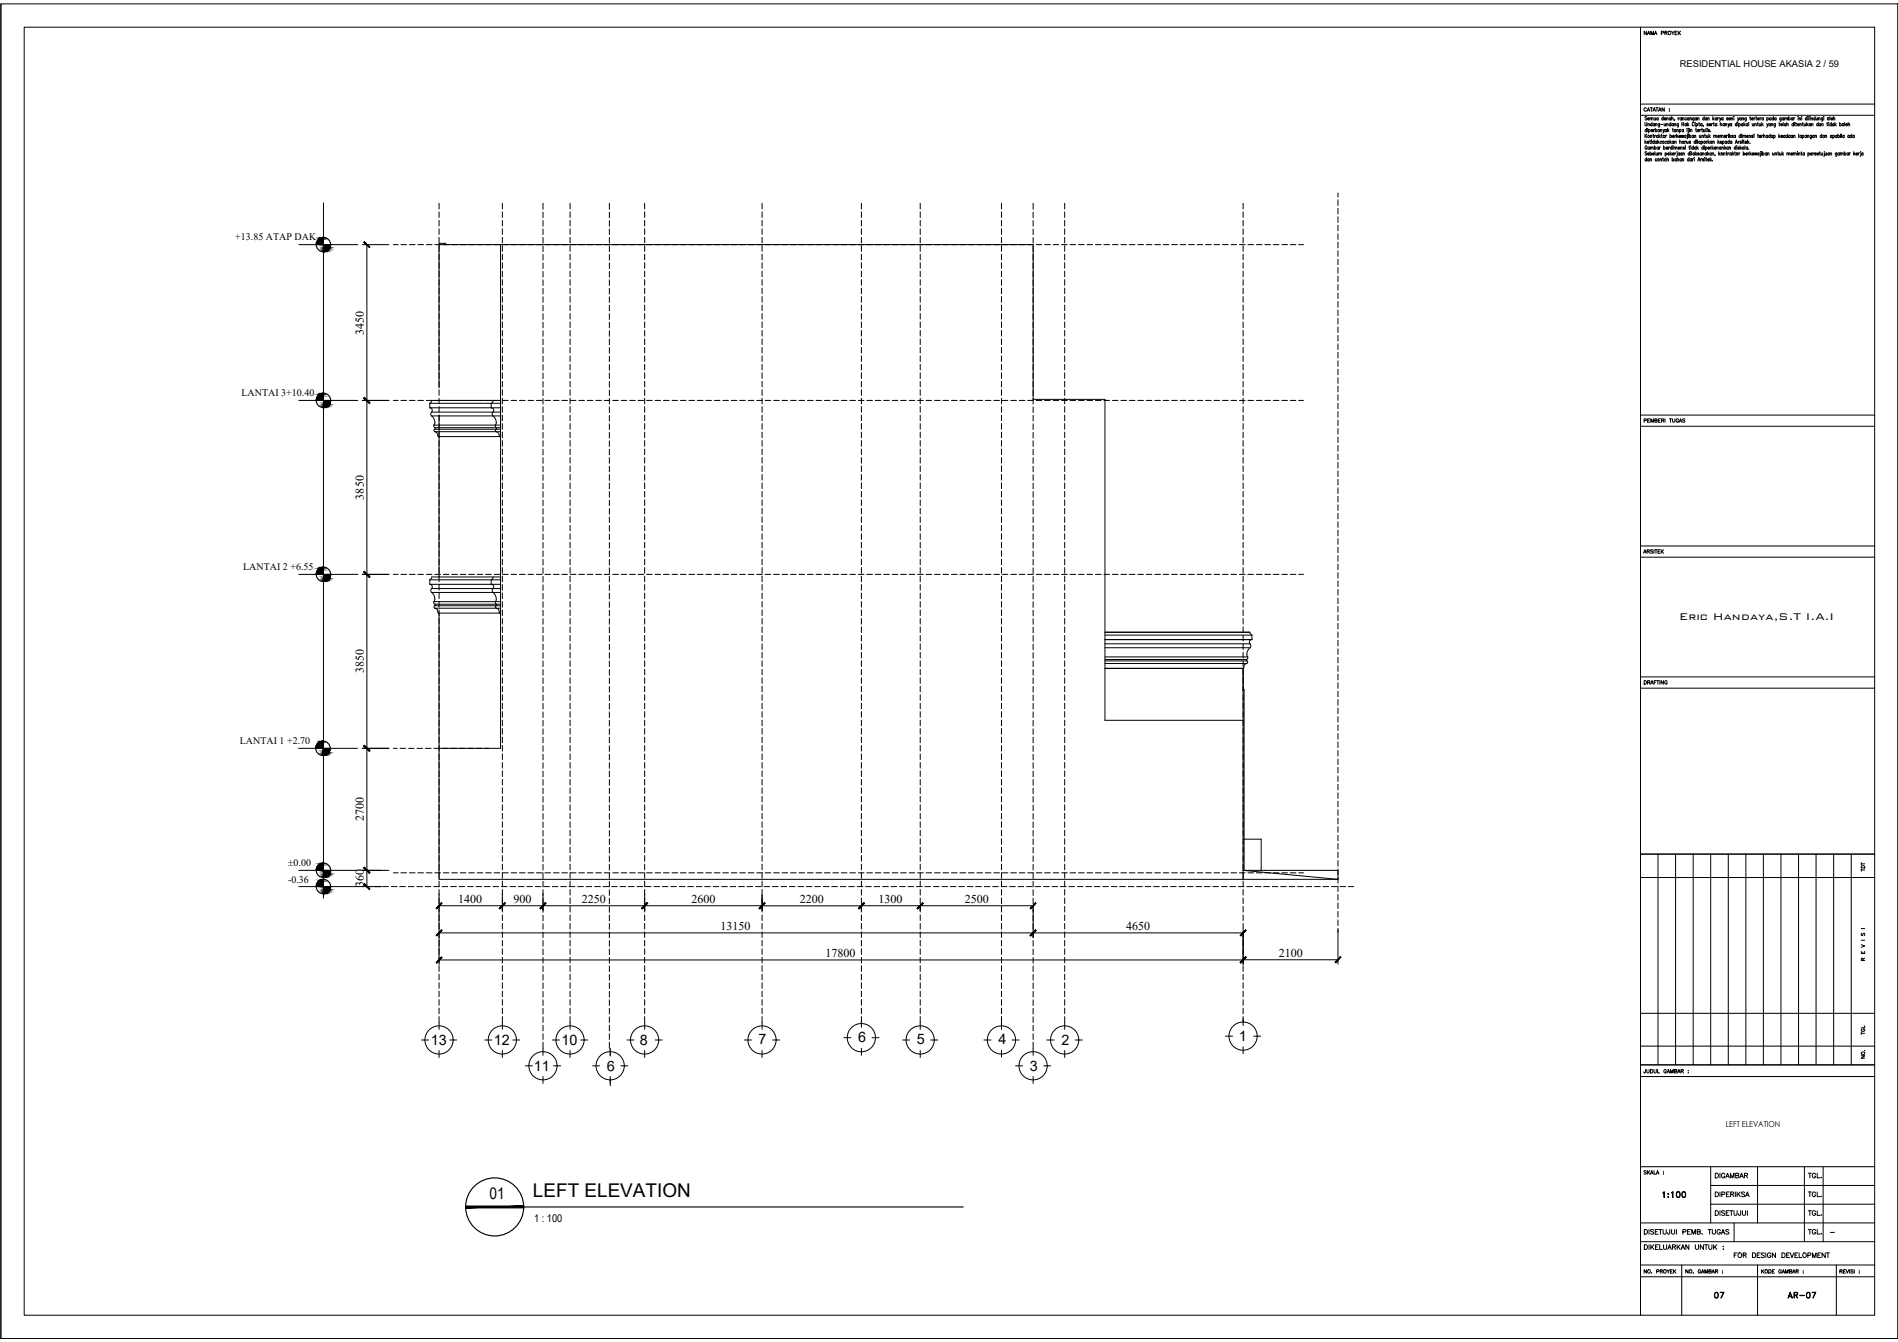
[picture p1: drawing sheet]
<svg xmlns="http://www.w3.org/2000/svg" width="420mm" height="297mm" viewBox="0 0 420 297" stroke-linecap="round" stroke-linejoin="round" font-family="sans-serif">
<defs><g id="words">
<g font-size="4.4">
<text x="378.5" y="288.6">07</text>
<text x="394.8" y="288.6">AR-07</text>
</g>
<text font-size="4.2" x="118" y="265">LEFT ELEVATION</text>
<text font-size="3.6" x="108.4" y="265.4">01</text>
<g font-size="3.2">
<text x="95.4" y="231.2">13</text>
<text x="109.3" y="231.2">12</text>
<text x="124.3" y="231.2">10</text>
<text x="141.6" y="231.2">8</text>
<text x="167.9" y="231.2">7</text>
<text x="189.9" y="230.7">6</text>
<text x="202.9" y="231.2">5</text>
<text x="221" y="231.2">4</text>
<text x="235" y="231.2">2</text>
<text x="274.2" y="230.4">1</text>
<text x="118.2" y="236.9">11</text>
<text x="136.1" y="234.9" transform="rotate(180 136.1 234.9)">9</text>
<text x="227.9" y="236.9">3</text>
</g>
<text font-size="2.9" x="371.8" y="137.2">Eric Handaya,S.T I.A.I</text>
<g font-size="2.7">
<text x="80.6" y="74" transform="rotate(-90 80.6 74)">3450</text>
<text x="80.6" y="110.6" transform="rotate(-90 80.6 110.6)">3850</text>
<text x="80.6" y="149.1" transform="rotate(-90 80.6 149.1)">3850</text>
<text x="80.5" y="181.8" transform="rotate(-90 80.5 181.8)">2700</text>
<text x="80.6" y="196.4" transform="rotate(-90 80.6 196.4)">360</text>
<text x="101.4" y="199.8">1400</text>
<text x="113.7" y="199.8">900</text>
<text x="128.8" y="199.8">2250</text>
<text x="153.1" y="199.8">2600</text>
<text x="177.1" y="199.8">2200</text>
<text x="194.4" y="199.8">1300</text>
<text x="213.6" y="199.8">2500</text>
<text x="159.5" y="205.8">13150</text>
<text x="249.3" y="205.8">4650</text>
<text x="182.8" y="211.8">17800</text>
<text x="283.1" y="211.8">2100</text>
</g>
<text font-size="2.6" x="404.3" y="274.1">-</text>
<text font-size="2.4" x="118.3" y="270.6">1 : 100</text>
<g font-size="2.2">
<text x="52.1" y="53.2">+13.85 ATAP DAK</text>
<text x="53.5" y="87.7">LANTAI 3+10.40</text>
<text x="53.8" y="126.2">LANTAI 2 +6.55</text>
<text x="53.1" y="164.7">LANTAI 1 +2.70</text>
<text x="63.8" y="191.7">±0.00</text>
<text x="63.8" y="195.3">-0.36</text>
</g>
<text font-size="2.1" x="371.9" y="14.9">RESIDENTIAL HOUSE AKASIA 2 / 59</text>
<text font-size="1.8" x="382.1" y="249.5">LEFT ELEVATION</text>
</g></defs>
<!-- layer: XR-KOP A3_MOZART$0$KOP-A1$0$A-GRSKOP -->
<g fill="none" stroke="#000" stroke-width=".22">
<path d="M.2 .9v295.4M.2 .9h420v295.4h-420zM5.4 6h409.6v285.1h-409.6zM363.2 6v285.1M420.2 .9v295.4M363.2 25.5h51.8M363.2 23h51.8M363.2 91.9h51.8M363.2 94.3h51.8M363.2 120.8h51.8M363.2 123.3h51.8M363.2 149.8h51.8"/>
<path d="M363.2 152.3h51.8M363.2 189h51.8M363.2 194.2h51.8M367 189v46.7M370.9 189v46.7M374.8 189v46.7M378.7 189v46.7M382.6 189v46.7M386.5 189v46.7M390.4 189v46.7M394.3 189v46.7M398.1 189v46.7"/>
<path d="M402 189v46.7M405.9 189v46.7M409.8 189v46.7M363.2 224.3h51.8M363.2 231.5h51.8M363.2 235.7h51.8M363.2 238.3h51.8M363.2 258.2h51.8M378.7 258.2v12.5M389.1 258.2v12.5M399.4 258.2v16.6M403.6 258.2v16.6"/>
<path d="M363.2 280h51.8M363.2 274.8h51.8M363.2 270.7h51.8M372.3 280v11.1M378.7 266.5h36.3M378.7 262.4h36.3M383.9 270.7v4.1M389.1 280v11.1M406.5 280v11.1M363.2 282.6h51.8"/>
</g>
<!-- layer: XR-KOP A3_MOZART$0$KOP-A1$0$A-TXTKOP -->
<g fill="none" stroke="#000" stroke-width=".22">
<path d="M364.5 6.9v.8l-.5-.8v.8M364.7 7.7l.3-.8 .3 .8M364.8 7.4h.3M365.4 7.7v-.8l.3 .8 .3-.8v.8M366.2 7.7l.3-.8 .3 .8M366.3 7.4h.4M367.8 7.3l.5-.1v-.2l-.5-.1v.8M368.6 7.3l.4-.1v-.2l-.4-.1v.8M368.8 7.3l.3 .4M370 6.9l.3 .4v.4M370.6 6.9l-.3 .4M370.8 7.3h.3"/>
<path d="M371.3 6.9h-.5v.8h.5M371.5 6.9v.8M371.7 7.2l.3 .5M372 6.9l-.5 .5M364.2 27.1v.7l.1 .1 .2-.1 .1-.7M364.2 29.7v.8M364.2 31v.8M364.3 31.5l.2 .3M364.3 30l.3 .5M364.4 31.2l-.2 .4M364.5 24a.28 .28 0 0 0-.4-.2 .28 .28 0 0 0-.2 .3v.2a.28 .28 0 0 0 .2 .3 .28 .28 0 0 0 .4-.2M364.5 28.8l-.1-.1a.23 .23 0 0 0-.3 .2 .23 .23 0 0 0 .3 .2l.1-.1"/>
<path d="M364.5 35.2h-.1a.23 .23 0 0 0-.3 .2 .23 .23 0 0 0 .3 .2l.1-.1M364.5 28.4v.8M364.5 34.9v.8M364.6 25.9l-.2-.1-.2 .1 .2 .3a.21 .21 0 0 1 .1 .4 .21 .21 0 0 1-.3-.1M364.6 33.7l-.4-.1v.3l.3 .1 .1 .2h-.4M364.6 29.7l-.4 .5M364.6 32.5a.23 .23 0 0 0-.3-.2 .23 .23 0 0 0-.1 .3v.2a.23 .23 0 0 0 .2 .3 .23 .23 0 0 0 .2-.3h-.2M364.6 24.6l.3-.8 .3 .8M364.6 31.5h.4l-.1-.2a.22 .22 0 0 0-.3 .2 .22 .22 0 0 0 .4 .2M364.7 28.4h.1M364.7 24.4h.4M364.7 26.3h.4v-.2a.22 .22 0 0 0-.4 .2 .22 .22 0 0 0 .4 .2"/>
<path d="M364.7 34h.4v-.1a.22 .22 0 0 0-.4 .2 .21 .21 0 0 0 .4 .1M364.7 28.6v.6M364.8 27.5l.3-.1v.5M364.8 27.4v.5M364.9 28.8l.1-.1a.22 .22 0 0 1 .3 .2 .22 .22 0 0 1-.4 .1M364.9 28.6v.8M365.1 35.2h-.1a.23 .23 0 0 0-.3 .2 .23 .23 0 0 0 .3 .2l.1-.1M365.1 35.1v.6M365.1 32.6a.21 .21 0 0 0-.3 0 .21 .21 0 0 0 0 .3 .21 .21 0 0 0 .3 0M365.1 32.5v.5M365.2 31.2h.2M365.3 26.2l.3-.1v.5"/>
<path d="M365.3 31v.6l.1 .2M365.3 33.9a.21 .21 0 0 1 .3 0 .21 .21 0 0 1 0 .3 .21 .21 0 0 1-.3 0M365.3 35.3l.3-.1v.5M365.3 26.1v.5M365.3 33.6v.7M365.3 35.1v.6M365.3 23.8h.5M365.3 30.1l.3-.1 .1 .5M365.3 32.7l.3-.1 .1 .4M365.3 29.9v.6M365.3 32.5v.5M365.5 28.9h.4l-.1-.2a.22 .22 0 0 0-.3 .2 .22 .22 0 0 0 .4 .1"/>
<path d="M365.5 23.8v.8M365.6 26.2l.3-.1v.5M365.6 31h.1M365.6 31.2v.6M365.7 32.7l.3-.1v.4M365.7 27.5a.21 .21 0 0 0-.3 0 .21 .21 0 0 0 0 .3 .21 .21 0 0 0 .3 0M365.7 27.1v.8M365.8 34h.4v-.1a.22 .22 0 0 0-.3 0 .22 .22 0 0 0 0 .3 .22 .22 0 0 0 .3 0M365.9 24.6l.3-.8 .3 .8M365.9 29.9h.2M366 29.7v.6l.1 .2M366 24.4h.4"/>
<path d="M366 28.6v.6M366.2 26.1v.4l.3-.1M366.2 31.4l-.1-.1a.22 .22 0 0 0-.3 .2 .22 .22 0 0 0 .4 .2M366.2 31v.8M366.2 32.6h.1a.22 .22 0 0 1 .3 .2 .22 .22 0 0 1-.4 .1M366.2 32.3v.7M366.3 27.5a.2 .2 0 0 0-.3 0 .2 .2 0 0 0 0 .3 .2 .2 0 0 0 .3 0M366.3 28.6l-.3 .3M366.3 27.4v.5M366.3 29.9v.6M366.4 33.6v.7M366.4 28.8l.1-.1a.22 .22 0 0 1 .3 .2 .22 .22 0 0 1-.4 .1"/>
<path d="M366.4 28.4v.8M366.5 27.5l.3-.1v.5M366.5 26.1v.5M366.5 27.4v.5M366.5 29.9l-.2 .3M366.5 23.8h.6M366.6 33.8v.5l.3-.1M366.8 31.4a.21 .21 0 0 0-.3 0 .21 .21 0 0 0 0 .3 .21 .21 0 0 0 .3 0M366.8 35.2h-.1a.22 .22 0 0 0-.3 .2 .22 .22 0 0 0 .4 .1M366.8 31.2v.6M366.8 23.8v.8M366.9 33.8v.5"/>
<path d="M366.9 31v.8M367.1 30.1l-.1-.1a.22 .22 0 0 0-.3 .2 .22 .22 0 0 0 .4 .2M367.1 29.9v.6M367.1 26.2l-.1-.1a.22 .22 0 0 0-.3 .2 .22 .22 0 0 0 .4 .2M367.1 26.1v.5M367.1 31.5l.2 .3M367.1 32.6a.21 .21 0 0 0-.3 0 .21 .21 0 0 0 0 .3 .21 .21 0 0 0 .3 0M367.1 24.6l.3-.8 .3 .8M367.1 32.5v.5M367.2 34l.3-.1v.4M367.2 33.8v.5M367.2 29.7v.8"/>
<path d="M367.2 31.2l-.3 .4M367.2 24.4h.4M367.3 28.8v-.1a.22 .22 0 0 0-.3 .2 .22 .22 0 0 0 .3 .1M367.3 28.6v.6M367.3 32.5v.5M367.4 30.2l.2 .3M367.4 27.4v.7h-.3M367.4 27.5a.2 .2 0 0 0-.3 0 .2 .2 0 0 0 0 .3 .2 .2 0 0 0 .3 0M367.5 34l.3-.1v.4M367.5 35.3l.3-.1v.5M367.5 35.1v.6M367.5 28.8l.3-.1 .1 .5"/>
<path d="M367.5 28.6v.6M367.5 29.9l-.3 .4M367.6 32.5l-.3 .3M367.6 27.5h.5M367.7 29.9h.3M367.8 31.4l-.1-.1a.22 .22 0 0 0-.3 .2 .22 .22 0 0 0 .4 .2M367.8 29.7v.6l.2 .2M368 35.1h.3M368.1 28.6l.2 .6 .2-.6M368.1 34.9v.6l.2 .2M368.2 26.2l-.1-.1a.22 .22 0 0 0-.3 .2 .22 .22 0 0 0 .4 .2M368.2 25.8v.8"/>
<path d="M368.3 32.6a.21 .21 0 0 1 .3 0 .21 .21 0 0 1 0 .3 .21 .21 0 0 1-.3 0M368.3 32.3v.7M368.3 29.2l-.2 .2M368.4 27.4v.4l.3-.1M368.4 26.3h.4l-.1-.2a.21 .21 0 0 0-.3 .1 .21 .21 0 0 0 .1 .3 .21 .21 0 0 0 .3 0M368.4 23.8v.8l-.5-.8v.8M368.6 33.9a.21 .21 0 0 1 .3 0 .21 .21 0 0 1 0 .3 .21 .21 0 0 1-.3 0M368.6 33.8v.8M368.7 27.4v.5M368.7 29.9v.6M368.9 32.8h.3v-.2a.21 .21 0 0 0-.3 .1 .21 .21 0 0 0 0 .3 .21 .21 0 0 0 .3-.1M368.9 31.4a.21 .21 0 0 0-.3 0 .21 .21 0 0 0 0 .3 .21 .21 0 0 0 .3 0"/>
<path d="M368.9 26.2l.3-.1 .1 .5M368.9 27.5l.3-.1 .1 .5M368.9 28.8v-.1a.23 .23 0 0 0-.3 .2 .23 .23 0 0 0 .3 .2v-.1M368.9 26.1v.5M368.9 27.4v.5M368.9 28.6v.6M369 29.9l-.3 .3M369 35.3l.3-.1 .1 .5M369 34.9v.8M369.1 28.4v.8M369.2 34h.3v-.1a.22 .22 0 0 0-.3 0 .22 .22 0 0 0 0 .3 .22 .22 0 0 0 .3 0M369.3 28.9l.2 .3"/>
<path d="M369.4 32.5v.5M369.4 28.6l-.3 .4M369.5 24.1h.1M369.5 24.6h.1M369.6 32.5l-.2 .3M369.7 31v.8M369.7 30.1v-.1a.22 .22 0 0 1 .3 .2 .22 .22 0 0 1-.3 .2M369.7 29.7v.8M369.7 33.6v.7M369.8 31.5l.2 .3M369.8 34l.2 .3M369.9 26.2a.21 .21 0 0 0-.3 0 .21 .21 0 0 0 0 .3 .21 .21 0 0 0 .3 0"/>
<path d="M369.9 27.5a.21 .21 0 0 0-.3 0 .21 .21 0 0 0 0 .3 .21 .21 0 0 0 .3 0M369.9 26.1v.5M369.9 27.1v.8M370 31.2l-.3 .4M370 33.8l-.3 .4M370.1 26.2l.3-.1v.5M370.1 25.8v.8M370.1 32.6a.22 .22 0 0 0-.3 .2 .22 .22 0 0 0 .3 .1M370.1 32.3v.7M370.2 35.2a.23 .23 0 0 1 .3 .2 .23 .23 0 0 1-.3 .2v-.1M370.2 34.9v.8M370.2 34h.4l-.1-.1a.22 .22 0 0 0-.2 0 .22 .22 0 0 0 0 .3 .22 .22 0 0 0 .3 0"/>
<path d="M370.2 28.6h.2M370.2 30.2h.4l-.1-.2a.22 .22 0 0 0-.3 .2 .22 .22 0 0 0 .4 .2M370.3 28.4v.6l.2 .2M370.3 32.3h.1M370.4 32.5v.5M370.4 27.5a.21 .21 0 0 0-.3 0 .21 .21 0 0 0 0 .3 .21 .21 0 0 0 .3 0M370.4 27.4v.5M370.5 31.4v-.1a.22 .22 0 0 0-.3 .2 .22 .22 0 0 0 .3 .2M370.5 31.2v.6M370.6 32.7l.3-.1v.4M370.6 32.5v.5M370.6 27.5l.3-.1v.5"/>
<path d="M370.6 27.4v.5M370.7 26.5l-.1 .2M370.7 31.4l.3-.1 .1 .5M370.7 31.2v.6M370.8 33.8v.5M370.8 29.9v.6M370.9 32.7l.3-.1v.4M371 28.8l-.1-.1a.22 .22 0 0 0-.3 .2 .22 .22 0 0 0 .4 .1M371 33.8l-.2 .2M371 28.6v.6M371 29.9l-.2 .3M371.1 35.2h-.1a.23 .23 0 0 0-.3 .2 .23 .23 0 0 0 .3 .2l.1-.1"/>
<path d="M371.1 35.1v.6M371.2 29.7v.8M371.2 28.8l.3-.1v.5M371.2 28.6v.6M371.2 33.6h.1M371.3 33.8v.7l-.2 .1M371.3 35.3l.3-.1v.5M371.3 30.2l.2 .3M371.3 34.9v.8M371.5 32.8h.3v-.2a.22 .22 0 0 0-.4 .2 .22 .22 0 0 0 .4 .1M371.5 29.9l-.3 .4M371.5 26.1v.5"/>
<path d="M371.5 27.4v.7h-.2M371.5 27.5a.2 .2 0 0 0-.2 0 .2 .2 0 0 0 0 .3 .2 .2 0 0 0 .2 0M371.7 30.2h.3v-.2a.22 .22 0 0 0-.3 .2 .22 .22 0 0 0 .3 .2M371.7 26.1l-.2 .2M371.8 28.8v-.1a.22 .22 0 0 1 .3 .2 .22 .22 0 0 1-.3 .1M371.8 28.6v.8M371.8 33.9a.21 .21 0 0 0-.3 0 .21 .21 0 0 0 0 .3 .21 .21 0 0 0 .3 0M371.8 33.8v.5M371.8 31.4l.3-.1 .1 .5M371.8 31v.8M372 32.7l.3-.1v.4M372 32.5v.5"/>
<path d="M372.2 29.9l.1 .6 .1-.6 .2 .6 .1-.6M372.2 35.2h-.1a.23 .23 0 0 0-.3 .2 .23 .23 0 0 0 .3 .2l.1-.1M372.2 35.1v.6M372.2 26.2a.21 .21 0 0 0-.3 0 .21 .21 0 0 0 0 .3 .21 .21 0 0 0 .3 0M372.2 26.1v.5M372.3 27.1v.8M372.3 27.5h.4M372.3 33.9a.21 .21 0 0 0-.3 0 .21 .21 0 0 0 0 .3 .21 .21 0 0 0 .3 0M372.3 33.8v.5M372.4 35.3l.3-.1v.5M372.4 35.1v.6M372.4 26.2l.3-.1 .1 .5"/>
<path d="M372.4 26.1v.5M372.6 34l.3-.1v.4M372.6 33.8v.5M372.7 28.8l-.1-.1a.22 .22 0 0 0-.3 .2 .22 .22 0 0 0 .4 .1M372.7 28.6v.6M372.7 27.1v.8M372.8 31.4a.21 .21 0 0 0-.3 0 .21 .21 0 0 0 0 .3 .21 .21 0 0 0 .3 0M372.8 31.2v.6M372.9 32.6h-.3l.3 .3h-.3M373 31.2v.6M373.1 32.3h.1M373.1 32.5v.5"/>
<path d="M373.2 30.1l-.1-.1a.22 .22 0 0 0-.3 .2 .22 .22 0 0 0 .4 .2M373.2 31.2l-.2 .3M373.2 29.9v.6M373.3 27.5a.2 .2 0 0 0-.3 0 .2 .2 0 0 0 0 .3 .2 .2 0 0 0 .3 0M373.3 27.4v.5M373.4 26.2a.21 .21 0 0 0-.3 0 .21 .21 0 0 0 0 .3 .21 .21 0 0 0 .3 0M373.4 31.2v.5l.3-.1M373.4 28.4h.1M373.5 28.6v.6M373.5 27.1v.8M373.5 29.7h.1M373.6 29.9v.7l-.2 .1"/>
<path d="M373.7 27.6l.2 .3M373.7 31.2v.6M373.7 29.7h.1M373.7 29.9v.6M373.8 28.4h.1M373.8 28.6v.7l-.1 .1M373.8 27.4l-.3 .3M373.9 32.5h.2M373.9 26.2l-.1-.1a.22 .22 0 0 0-.3 .2 .22 .22 0 0 0 .4 .2M373.9 35.2h-.1a.23 .23 0 0 0-.3 .2 .23 .23 0 0 0 .3 .2l.1-.1M373.9 26.1v.5M373.9 34.9v.8"/>
<path d="M374 30.1v-.1a.22 .22 0 0 1 .3 .2 .22 .22 0 0 1-.3 .2M374 32.3v.6l.1 .1M374 29.7v.8M374 28.4h.1M374 28.6v.6M374 33.9a.22 .22 0 0 0-.3 .2 .22 .22 0 0 0 .3 .1M374 33.6v.7M374.1 26.2l.3-.1v.5M374.1 26.1v.5M374.2 28.8l.3-.1v.5M374.2 28.6v.6M374.2 31.4l-.2-.1 .2 .4h-.3"/>
<path d="M374.2 33.6h.1M374.3 33.8v.5M374.3 32.3h.1M374.3 32.5v.5M374.5 35.2h-.1a.22 .22 0 0 0-.3 .2 .22 .22 0 0 0 .4 .1M374.5 35.1v.6M374.5 33.6v.7M374.7 35.1v.6M374.9 30.1l-.1-.1a.22 .22 0 0 0-.3 .2 .22 .22 0 0 0 .4 .2M374.9 32.6h-.1a.22 .22 0 0 0-.3 .2 .22 .22 0 0 0 .4 .1M374.9 29.9v.6M374.9 32.3v.7"/>
<path d="M374.9 35.1l-.2 .3M375 26.1v.7h-.2M375 26.2l-.1-.1a.22 .22 0 0 0-.3 .2 .22 .22 0 0 0 .4 .2M375 27.3l-.1-.2a.36 .36 0 0 0-.3 .4 .36 .36 0 0 0 .3 .3l.1-.1M375.1 30.1l.3-.1v.5M375.1 33.9h-.1a.22 .22 0 0 0-.3 .2 .22 .22 0 0 0 .4 .1M375 34.9h.1M375.1 29.9v.6M375.1 33.8v.5M375.1 35.1v.6M375.2 27.1h.1M375.2 27.4v.5"/>
<path d="M375.3 33.6v.7M375.3 31.4v-.1a.22 .22 0 0 0-.3 .2 .22 .22 0 0 0 .3 .2M375.3 28.6h.2M375.3 31v.8M375.4 34l.2 .3M375.4 28.4v.6l.2 .2M375.4 32.6a.21 .21 0 0 0-.3 0 .21 .21 0 0 0 0 .3 .21 .21 0 0 0 .3 0M375.4 32.5v.5M375.5 27.5v-.1a.22 .22 0 0 1 .3 .2 .22 .22 0 0 1-.3 .2M375.5 27.4v.7M375.6 26.2a.21 .21 0 0 0-.3 0 .21 .21 0 0 0 0 .3 .21 .21 0 0 0 .3 0M375.5 31h.1"/>
<path d="M375.6 26.1v.5M375.6 31.2v.6M375.6 33.8l-.3 .4M375.6 32.3v.7M375.8 28.9h.3l-.1-.2a.22 .22 0 0 0-.3 .2 .22 .22 0 0 0 .4 .1M375.8 32.8l.2 .2M375.8 26.2l.3-.1v.5M375.8 26.1v.5M375.8 31v.8M375.8 35.7l.3-.8 .2 .8M375.9 32.5l-.3 .4M375.9 35.4h.3"/>
<path d="M376 27.4h.2M376.1 27.1v.7l.2 .1M376.1 33.9h-.3l.3 .2v.2l-.3-.1M376.2 29.9v.5l.3-.1M376.3 28.6v.6M376.4 31.4l-.1-.1a.22 .22 0 0 0-.3 .2 .22 .22 0 0 0 .4 .2M376.4 31.2v.6M376.5 35.1v.6M376.5 28.6l-.2 .3M376.5 29.9v.6M376.6 31.4a.21 .21 0 0 1 .3 0 .21 .21 0 0 1 0 .3 .21 .21 0 0 1-.3 0M376.6 31.2v.8"/>
<path d="M376.6 33.9a.22 .22 0 0 0-.3 .2 .22 .22 0 0 0 .3 .1M376.6 33.8v.5M376.7 28.6h.2M376.7 35.1l-.2 .3M376.8 28.4v.6l.1 .2M376.8 30.1l.3-.1v.5M376.8 29.9v.6M376.8 27.5l-.1-.1a.22 .22 0 0 0-.3 .2 .22 .22 0 0 0 .4 .2M376.8 27.4v.5M376.9 34l.2-.1 .1 .4M376.9 33.8v.5M377.1 27.8l-.1 .2"/>
<path d="M377.1 32.6a.21 .21 0 0 0-.3 0 .21 .21 0 0 0 0 .3 .21 .21 0 0 0 .3 0M377.1 32.3v.7M377.1 28.6v.5l.3-.1M377.2 35.2h-.3l.3 .2v.2l-.3-.1M377.3 26.2l-.1-.1a.22 .22 0 0 0-.3 .2 .22 .22 0 0 0 .4 .2M377.3 25.8v.8M377.3 32.3h.1M377.3 32.5v.5M377.3 29.9h.2M377.4 29.7v.6l.1 .2M377.4 34.9h.1M377.4 28.6v.6"/>
<path d="M377.4 35.1v.6M377.5 32.6a.22 .22 0 0 1 .4 .2 .22 .22 0 0 1-.4 .1M377.5 32.5v.8M377.6 35.1h.2M377.7 28.4v.8M377.7 34.9v.6l.1 .2M377.7 31.2v.6M377.7 29.9l.1 .5 .3-.1M377.8 33.9a.21 .21 0 0 0-.3 0 .21 .21 0 0 0 0 .3 .21 .21 0 0 0 .3 0M377.8 33.8v.5M377.8 26.2v-.1a.22 .22 0 0 0-.3 .2 .22 .22 0 0 0 .3 .2M377.8 26.1v.5"/>
<path d="M377.9 28.4h.1M377.9 28.6v.6M378 31.2l-.3 .3M378 33.6v.7M378 26.2l.3-.1 .1 .5M378 35.4h.4l-.1-.2a.22 .22 0 0 0-.3 .2 .22 .22 0 0 0 .4 .1M378 26.1v.5M378.1 32.8h.3v-.2a.22 .22 0 0 0-.3 .2 .22 .22 0 0 0 .3 .1M378.1 29.9v.6M378.1 31v.8M378.1 34l.2 .3M378.2 27.5h-.4l.3 .2v.1h-.3"/>
<path d="M378.2 31.5l.2 .3M378.3 33.8l-.3 .4M378.3 29.7v.8M378.4 27.6h.3v-.2a.22 .22 0 0 0-.3 .1 .22 .22 0 0 0 0 .3 .22 .22 0 0 0 .3 0M378.4 31.2l-.3 .4M378.4 30.2l.2 .3M378.4 28.8h-.3l.3 .1v.2l-.3-.1M378.6 34.9v.8M378.6 29.9l-.3 .4M378.6 32.5v.5M378.7 29.1h.1M378.7 35.4l.2 .3"/>
<path d="M378.8 32.5l-.2 .3M378.8 33.9a.21 .21 0 0 0-.3 0 .21 .21 0 0 0 0 .3 .21 .21 0 0 0 .3 0M378.8 33.8v.5M378.9 35.1l-.3 .4M378.9 27.4v.5M378.9 31.4v-.1a.22 .22 0 0 0-.3 .2 .22 .22 0 0 0 .3 .2M378.9 31.2v.6M379 32.3v.7M379 34l.3-.1 .1 .4M379 33.8v.5M379.1 35.6h.1M379.1 32.8l.2 .2"/>
<path d="M379.1 27.4l-.2 .2M379.2 31.4l.3-.1v.5M379.2 25.8v.8M379.2 31.2v.6M379.3 26.3l.2 .3M379.3 27.4h.2M379.3 32.5l-.3 .4M379.4 27.1v.7l.1 .1M379.4 30.1l.3-.1v.5M379.4 29.9v.6M379.5 26.1l-.3 .3M379.5 32.8h.3v-.2a.22 .22 0 0 0-.3 .2 .22 .22 0 0 0 .3 .1"/>
<path d="M379.7 34.3l-.1 .2M379.7 30.1l.3-.1v.5M380 26.2a.21 .21 0 0 0-.3 0 .21 .21 0 0 0 0 .3 .21 .21 0 0 0 .3 0M380 32.7l.3-.1v.4M380 26.1v.5M380 32.5v.5M380 27.5v-.1a.22 .22 0 0 0-.3 .2 .22 .22 0 0 0 .3 .2M380 27.4v.5M380.2 26.1v.5M380.3 30.2h.3v-.2a.22 .22 0 0 0-.3 .2 .22 .22 0 0 0 .3 .2M380.3 31v.8M380.4 31.5l.2 .3"/>
<path d="M380.5 26.1l-.3 .2M380.5 33.6v.7M380.6 31.2l-.3 .4M380.6 34l.2 .3M380.6 26.1l.2 .5 .2-.5M380.8 33.8l-.3 .4M380.8 30.1l.3-.1v.5M380.8 31.5h.3v-.2a.21 .21 0 0 0-.3 .1 .21 .21 0 0 0 .1 .3 .21 .21 0 0 0 .2 0M380.8 29.9v.6M380.8 26.6l-.2 .2M380.8 27.5l.3-.1v.5M380.8 27.1v.8"/>
<path d="M380.9 32.6a.22 .22 0 0 0-.3 .2 .22 .22 0 0 0 .3 .1M380.9 32.5v.5M381.1 30.1l.3-.1v.5M381.1 32.7l.3-.1 .1 .4M381.1 32.5v.5M381.3 31.4a.21 .21 0 0 1 .3 0 .21 .21 0 0 1 0 .3 .21 .21 0 0 1-.3 0M381.3 31.2v.8M381.4 26.2a.21 .21 0 0 0-.3 0 .21 .21 0 0 0 0 .3 .21 .21 0 0 0 .3 0M381.4 26.1v.5M381.5 34l.3-.1v.4M381.5 33.8v.5M381.7 30.2h.3v-.2a.22 .22 0 0 0-.3 .2 .22 .22 0 0 0 .3 .2"/>
<path d="M381.7 32.3v.7M381.7 27.5a.21 .21 0 0 0-.3 0 .21 .21 0 0 0 0 .3 .21 .21 0 0 0 .3 0M381.7 27.4v.5M381.8 32.8l.2 .2M382 27.5l.2-.1 .1 .5M382 27.4v.5M382 32.5l-.3 .4M382.1 33.8h.2M382.2 33.6v.7h.1M382.2 29.9v.6M382.2 31.4a.21 .21 0 0 0-.3 0 .21 .21 0 0 0 0 .3 .21 .21 0 0 0 .3 0M382.2 31.2v.6"/>
<path d="M382.4 29.9l-.2 .3M382.5 33.8v.5M382.5 26.2l-.3-.1 .3 .4h-.3M382.5 27.4l.2 .5 .2-.5M382.6 32.6h-.1a.22 .22 0 0 0-.3 .2 .22 .22 0 0 0 .4 .1M382.6 32.5v.5M382.6 29.7h.1M382.6 29.9v.6M382.7 26.3h.4l-.1-.2a.21 .21 0 0 0-.2 .1 .21 .21 0 0 0 0 .3 .21 .21 0 0 0 .3 0M382.7 27.9l-.2 .2M382.7 33.8l-.2 .2M382.8 32.7l.3-.1v.4"/>
<path d="M382.8 32.5v.5M382.8 31.4l-.1-.1a.22 .22 0 0 0-.3 .2 .22 .22 0 0 0 .4 .2M382.8 31v.8M382.8 29.7v.8M382.9 30.2l.3 .3M383.1 29.9l-.3 .4M383.2 26.2l.3-.1 .1 .5M383.2 33.9a.21 .21 0 0 0-.3 0 .21 .21 0 0 0 0 .3 .21 .21 0 0 0 .3 0M383.2 26.1v.5M383.2 33.8v.5M383.3 27.5a.2 .2 0 0 0-.3 0 .2 .2 0 0 0 0 .3 .2 .2 0 0 0 .3 0M383.3 27.4v.5"/>
<path d="M383.4 31.4a.21 .21 0 0 0-.3 0 .21 .21 0 0 0 0 .3 .21 .21 0 0 0 .3 0M383.4 31.2v.6M383.5 33.6v.7M383.6 34l.2 .3M383.7 30.1l-.3-.1 .3 .4h-.4M383.8 33.8l-.3 .4M383.8 25.8h.1M383.8 26.1v.5M384 33.8h.2M384 33.6l.1 .7h.1M384.1 31.8l.3-.8 .2 .8M384.2 30.1l-.1-.1a.22 .22 0 0 0-.3 .2 .22 .22 0 0 0 .4 .2"/>
<path d="M384.2 29.9v.6M384.2 31.5h.3M384.3 32.6a.21 .21 0 0 0-.3 0 .21 .21 0 0 0 0 .3 .21 .21 0 0 0 .3 0M384.3 32.3v.7M384.5 27.5a.2 .2 0 0 0-.3 0 .2 .2 0 0 0 0 .3 .2 .2 0 0 0 .3 0M384.5 32.3h.1M384.5 27.1v.8M384.5 32.5v.5M384.6 26.1l.2 .5 .2-.5M384.7 27.1h.1M384.7 27.4v.5M384.8 31.2v.6"/>
<path d="M384.8 26.6l-.2 .2M384.9 27.5a.21 .21 0 0 1 .3 0 .21 .21 0 0 1 0 .3 .21 .21 0 0 1-.3 0M384.9 27.4v.7M384.9 33.8v.5M385 31.2l-.2 .3M385 32.6h-.3l.3 .3h-.3M385.2 33.8l-.3 .2M385.2 32.3v.7M385.3 30.1v-.1a.22 .22 0 0 0-.3 .2 .22 .22 0 0 0 .3 .2M385.3 29.7v.8M385.3 32.8l.2 .2M385.4 26.2a.21 .21 0 0 0-.3 0 .21 .21 0 0 0 0 .3 .21 .21 0 0 0 .3 0"/>
<path d="M385.4 26.1v.5M385.5 31.4l-.3-.1 .3 .4h-.3M385.5 32.5l-.3 .4M385.5 29.7h.1M385.6 29.9v.6M385.6 26.2l.3-.1 .1 .5M385.6 26.1v.5M385.7 31h.1M385.7 31.2v.6M385.8 30.1l.3-.1v.5M385.8 29.9v.6M385.8 27.5a.21 .21 0 0 0-.3 0 .21 .21 0 0 0 0 .3 .21 .21 0 0 0 .3 0"/>
<path d="M385.8 27.4v.5M385.9 33.9a.2 .2 0 0 1 .3 0 .2 .2 0 0 1 0 .3 .2 .2 0 0 1-.3 0M385.9 33.6v.7M385.9 31.2h.2M386 31v.6l.1 .2M386 27.1v.8M386.1 32.6h-.1a.22 .22 0 0 0-.3 .2 .22 .22 0 0 0 .4 .1M386.1 32.5v.5M386.1 30.1l.3-.1v.5M386.1 27.6l.3 .3M386.3 32.3v.7M386.3 31.5h.4v-.2a.22 .22 0 0 0-.4 .2 .22 .22 0 0 0 .4 .2"/>
<path d="M386.3 27.4l-.3 .3M386.4 34h.4v-.1a.22 .22 0 0 0-.3 0 .22 .22 0 0 0 0 .3 .22 .22 0 0 0 .3 0M386.6 26.1v.6l-.3 .1M386.6 26.2a.21 .21 0 0 0-.3 0 .21 .21 0 0 0 0 .3 .21 .21 0 0 0 .3 0M386.7 30.2h.3l-.1-.2a.22 .22 0 0 0-.3 .2 .22 .22 0 0 0 .4 .2M386.9 32.6a.21 .21 0 0 0-.3 0 .21 .21 0 0 0 0 .3 .21 .21 0 0 0 .3 0M386.9 31v.8M386.9 32.5v.5M386.9 27.5a.21 .21 0 0 0-.3 0 .21 .21 0 0 0 0 .3 .21 .21 0 0 0 .3 0M386.9 27.4v.5M387 31.5l.2 .3M387 33.8v.5"/>
<path d="M387.1 33h.1M387.1 27.1h.1M387.1 27.4v.5M387.2 31.2l-.3 .4M387.2 30.1l.3-.1v.5M387.2 29.9v.6M387.2 33.8l-.2 .2M387.3 26.1h.2M387.4 33.6v.7M387.4 31.7h.1M387.4 25.8v.6l.2 .2M387.5 34l.2 .3"/>
<path d="M387.7 33.8l-.3 .4M387.8 26.3h.3v-.2a.21 .21 0 0 0-.3 .1 .21 .21 0 0 0 0 .3 .21 .21 0 0 0 .3 0M387.9 34h.3v-.1a.22 .22 0 0 0-.3 0 .22 .22 0 0 0 0 .3 .22 .22 0 0 0 .3 0M387.9 27.4v.4l.3-.1M388.1 30.1l-.3-.1 .3 .4h-.3M388.2 27.4v.5M388.3 29.7h.1M388.3 26.1v.5M388.3 29.9v.6M388.4 33.8l.1 .5 .1-.5 .1 .5 .2-.5M388.5 27.5l.2-.1 .1 .5M388.5 27.4v.5"/>
<path d="M388.5 26.1l-.2 .2M388.7 26.1h.2M388.7 25.8v.6l.2 .2M389 27.4h.2M389 29.9h.3M389.1 26.3h.3v-.2a.21 .21 0 0 0-.3 .1 .21 .21 0 0 0 .1 .3 .21 .21 0 0 0 .2 0M389.1 27.1v.6l.2 .2M389.1 29.7v.6l.2 .2M389.4 33.9a.21 .21 0 0 0-.3 0 .21 .21 0 0 0 0 .3 .21 .21 0 0 0 .3 0M389.4 33.8v.5M389.4 27.4l.1 .4 .3-.1M389.5 30.2h.3v-.2a.22 .22 0 0 0-.3 .2 .22 .22 0 0 0 .3 .2"/>
<path d="M389.6 26.1v.5M389.7 33.6h.1M389.8 33.8v.7l-.2 .1M389.8 27.4v.5M389.8 26.1l-.2 .2M389.9 33.6h.1M389.9 33.8v.5M390 27.1v.8M390 29.9v.6M390.1 27.6l.2 .3M390.1 33.9a.21 .21 0 0 1 .3 0 .21 .21 0 0 1 0 .3 .21 .21 0 0 1-.3 0M390.1 33.6v.7"/>
<path d="M390.2 29.9l-.2 .3M390.3 27.4l-.3 .3M390.4 26.2l-.1-.1a.22 .22 0 0 0-.3 .2 .22 .22 0 0 0 .4 .2M390.4 26.1v.5M390.4 30.1l.3-.1v.5M390.4 29.7v.8M391.1 33.9a.21 .21 0 0 0-.3 0 .21 .21 0 0 0 0 .3 .21 .21 0 0 0 .3 0M391.1 33.8v.5M391.1 27.4l.2 .5 .2-.5M391.1 26.2a.21 .21 0 0 1 .3 0 .21 .21 0 0 1 0 .3 .21 .21 0 0 1-.3 0M391.1 26.1v.7M391.3 27.9l-.2 .2"/>
<path d="M391.3 34l.3-.1v.4M391.3 33.8v.5M391.3 30.1l-.1-.1a.22 .22 0 0 0-.3 .2 .22 .22 0 0 0 .4 .2M391.3 29.9v.6M391.9 30.1l-.1-.1a.22 .22 0 0 0-.3 .2 .22 .22 0 0 0 .4 .2M391.9 29.7v.8M391.9 27.5a.21 .21 0 0 0-.3 0 .21 .21 0 0 0 0 .3 .21 .21 0 0 0 .3 0M391.9 27.4v.5M392 26.2a.21 .21 0 0 0-.3 0 .21 .21 0 0 0 0 .3 .21 .21 0 0 0 .3 0M392 26.1v.5M392.1 27.5l.3-.1v.5M392.1 27.4v.5"/>
<path d="M392.4 33.8v.5l.3-.1M392.4 30.1v-.1a.22 .22 0 0 0-.3 .2 .22 .22 0 0 0 .3 .2M392.4 29.9v.6M392.6 26.2l-.1-.1a.22 .22 0 0 0-.2 .2 .22 .22 0 0 0 .3 .2M392.6 25.8v.8M392.6 30.1l.1-.1a.22 .22 0 0 1 .3 .2 .22 .22 0 0 1-.4 .2M392.6 29.9v.8M392.7 33.8v.5M393 34l.3-.1v.4M393 33.8v.5M393 27.4v.5l-.3 .2M393 27.5a.21 .21 0 0 0-.3 0 .21 .21 0 0 0 0 .3 .21 .21 0 0 0 .3 0"/>
<path d="M393.2 26.2a.21 .21 0 0 0-.3 0 .21 .21 0 0 0 0 .3 .21 .21 0 0 0 .3 0M393.2 26.1v.5M393.5 33.8h.2M393.6 33.6v.7h.2M393.8 29.7v.8M393.8 27.4h.2M393.9 27.1v.6l.1 .2M393.9 30.2l.2 .3M393.9 33.8l.1 .5 .3-.1M394.1 29.9l-.3 .4M394.2 27.6h.4l-.1-.2a.21 .21 0 0 0-.3 .1 .21 .21 0 0 0 .1 .3 .21 .21 0 0 0 .3 0M394.3 30.2h.3v-.2a.22 .22 0 0 0-.3 .2 .22 .22 0 0 0 .3 .2"/>
<path d="M394.3 33.8v.5M394.3 26.1v.7h-.3M394.3 26.2l-.1-.1a.22 .22 0 0 0-.3 .2 .22 .22 0 0 0 .4 .2M394.5 33.6v.7M394.6 34l.2 .3M394.7 27.1v.8M394.8 33.8l-.3 .4M394.9 26.2a.21 .21 0 0 0-.3 0 .21 .21 0 0 0 0 .3 .21 .21 0 0 0 .3 0M394.9 26.1v.5M395.1 26.2l.3-.1v.5M395.1 26.1v.5M395.2 30.1l-.1-.1a.22 .22 0 0 0-.3 .2 .22 .22 0 0 0 .4 .2"/>
<path d="M395.2 29.9v.6M395.3 27.5v-.1a.22 .22 0 0 0-.3 .2 .22 .22 0 0 0 .3 .2M395.3 27.4v.5M395.4 26.2l.3-.1v.5M395.5 27.5l.3-.1 .1 .5M395.5 27.1v.8M395.6 34l.3-.1v.4M395.6 33.8v.5M395.7 30.1l-.1-.1a.22 .22 0 0 0-.3 .2 .22 .22 0 0 0 .4 .2M395.7 29.7v.8M395.9 34l.3-.1v.4M395.9 26.2a.21 .21 0 0 1 .3 0 .21 .21 0 0 1 0 .3 .21 .21 0 0 1-.3 0"/>
<path d="M395.9 25.8v.8M396.3 30.1l-.1-.1a.22 .22 0 0 0-.3 .2 .22 .22 0 0 0 .4 .2M396.3 29.9v.6M396.5 34h.3v-.1a.22 .22 0 0 0-.3 0 .22 .22 0 0 0 0 .3 .22 .22 0 0 0 .3 0M396.8 30.1v-.1a.22 .22 0 0 0-.3 .2 .22 .22 0 0 0 .3 .2M396.8 29.9v.6M396.9 26.2a.21 .21 0 0 0-.3 0 .21 .21 0 0 0 0 .3 .21 .21 0 0 0 .3 0M396.9 26.1v.5M397 34l.3-.1v.4M397 33.8v.5M397 27.5a.21 .21 0 0 0-.3 0 .21 .21 0 0 0 0 .3 .21 .21 0 0 0 .3 0M397 27.1v.8"/>
<path d="M397 30.1l.3-.1 .1 .5M397 29.9v.6M397.1 26.1v.5M397.2 27.1h.1M397.3 27.4v.5M397.3 26.1l-.2 .2M397.3 34l.3-.1v.4M397.5 27.4h.2M397.6 27.1v.7l.1 .1M397.9 27.6h.3v-.2a.22 .22 0 0 0-.3 .1 .22 .22 0 0 0 0 .3 .22 .22 0 0 0 .3 0M397.9 33.6h.1M397.9 33.8v.5"/>
<path d="M398 25.8h.1M398.1 26.1v.5M398.1 34l.3-.1v.4M398.1 33.8v.5M398.2 29.7v.8M398.3 26.2l.3-.1v.5M398.3 26.1v.5M398.4 27.5l.3-.1v.5M398.4 27.4v.5M398.7 33.8h.2M398.8 30.1l-.1-.1a.22 .22 0 0 0-.3 .2 .22 .22 0 0 0 .4 .2M398.8 33.6v.6l.1 .1"/>
<path d="M398.8 29.9v.6M398.8 25.8h.1M398.9 26.1v.5M399 30.1v-.1a.22 .22 0 0 1 .3 .2 .22 .22 0 0 1-.3 .2M399 27.4h.2M399 29.9v.8M399.1 27.1v.6l.1 .2M399.4 27.4v.4l.3-.1M399.5 33.9a.21 .21 0 0 0-.3 0 .21 .21 0 0 0 0 .3 .21 .21 0 0 0 .3 0M399.5 33.8v.5M399.7 27.4v.5M399.9 30.1l-.1-.1a.22 .22 0 0 0-.3 .2 .22 .22 0 0 0 .4 .2"/>
<path d="M399.9 29.9v.6M399.9 27.1v.8M400 26.2a.21 .21 0 0 0-.3 0 .21 .21 0 0 0 0 .3 .21 .21 0 0 0 .3 0M400 25.8v.8M400.1 27.6l.2 .3M400.1 30.1l.3-.1v.5M400.1 29.9v.6M400.2 25.8h.1M400.2 33.9h.1a.22 .22 0 0 1 .3 .2 .22 .22 0 0 1-.4 .1M400.2 26.1v.5M400.2 33.8v.8M400.2 27.4l-.3 .3"/>
<path d="M400.4 25.8v.8M400.7 25.8h.1M400.7 26.1v.5M400.8 34h.3v-.1a.21 .21 0 0 0-.3 .2 .21 .21 0 0 0 .3 .1M400.8 27.5l-.1-.1a.22 .22 0 0 0-.3 .2 .22 .22 0 0 0 .4 .2M400.8 27.4v.5M400.9 26.2l.3-.1v.5M400.9 26.1v.5M401 27.5l.3-.1v.5M401 29.9v.8h-.3M401 30.1v-.1a.22 .22 0 0 0-.3 .2 .22 .22 0 0 0 .3 .2M401 27.4v.5"/>
<path d="M401.3 33.8v.5M401.6 33.8l-.3 .2M401.6 30.1l-.1-.1a.22 .22 0 0 0-.3 .2 .22 .22 0 0 0 .4 .2M401.6 29.9v.6M401.8 30.1l.3-.1v.5M401.8 29.9v.6M401.8 26.2v-.1a.22 .22 0 0 0-.3 .2 .22 .22 0 0 0 .3 .2M401.8 25.8v.8M402 26.1l.1 .4 .3-.1M402 33.9h-.3l.3 .2v.2l-.3-.1M402.2 34h.3v-.1a.21 .21 0 0 0-.3 .2 .21 .21 0 0 0 .3 .1M402.4 26.1v.5"/>
<path d="M402.5 27.5a.21 .21 0 0 0-.3 0 .21 .21 0 0 0 0 .3 .21 .21 0 0 0 .3 0M402.5 27.1v.8M402.6 26.2l.3-.1v.5M402.6 26.1v.5M402.7 33.8h.2M402.8 33.6v.7h.2M403.1 27.5a.21 .21 0 0 0-.3 0 .21 .21 0 0 0 0 .3 .21 .21 0 0 0 .3 0M403.1 27.4v.5M403.1 33.8l.1 .5 .3-.1M403.3 27.5l.3-.1v.5M403.3 30.1l-.1-.1a.22 .22 0 0 0-.3 .2 .22 .22 0 0 0 .4 .2M403.3 27.4v.5"/>
<path d="M403.3 29.7v.8M403.5 33.8v.5M403.5 26.1v.7h-.3M403.5 26.2l-.1-.1a.22 .22 0 0 0-.3 .2 .22 .22 0 0 0 .4 .2M403.7 25.8h.1M403.7 26.1v.5M403.8 30.1v-.1a.22 .22 0 0 0-.3 .2 .22 .22 0 0 0 .3 .2M403.8 29.9v.6M403.8 33.6h.1M403.9 33.8v.7l-.2 .1M404 33.8v.5l.3-.1M404 30.1l.3-.1 .1 .5"/>
<path d="M404 29.9v.6M404.3 33.8v.5M404.4 27.4h.2M404.5 27.1v.6l.1 .2M404.8 27.1h.1M404.8 27.4v.5M404.9 33.9a.2 .2 0 0 0-.3 0 .2 .2 0 0 0 0 .3 .2 .2 0 0 0 .3 0M404.9 33.8v.5M405.1 25.8v.8M405.1 34l.3-.1 .1 .4M405.1 33.8v.5M405.3 26.3h.4l-.1-.2a.21 .21 0 0 0-.3 .2 .22 .22 0 0 0 .4 .2"/>
<path d="M405.4 27.5a.21 .21 0 0 0-.3 0 .21 .21 0 0 0 0 .3 .21 .21 0 0 0 .3 0M405.4 27.1v.8M405.5 30.1v-.1a.22 .22 0 0 0-.3 .2 .22 .22 0 0 0 .3 .2M405.5 29.9v.6M405.7 30.1l.1-.1a.22 .22 0 0 1 .3 .2 .22 .22 0 0 1-.4 .2M405.7 29.9v.8M405.8 26.2l.3-.1 .1 .5M405.8 25.8v.8M406 27.5a.2 .2 0 0 0-.3 0 .2 .2 0 0 0 0 .3 .2 .2 0 0 0 .3 0M406 27.4v.5M406.2 27.1v.8M406.3 27.6l.2 .3"/>
<path d="M406.5 27.4l-.3 .3M406.6 33.8v.7l-.2 .1M406.6 33.9a.21 .21 0 0 0-.3 0 .21 .21 0 0 0 0 .3 .21 .21 0 0 0 .3 0M406.7 30.1l-.1-.1a.22 .22 0 0 0-.3 .2 .22 .22 0 0 0 .4 .2M406.7 29.9v.6M406.8 30.1l.1-.1a.22 .22 0 0 1 .3 .2 .22 .22 0 0 1-.4 .2M406.8 29.7v.8M407.2 33.9a.21 .21 0 0 0-.3 0 .21 .21 0 0 0 0 .3 .21 .21 0 0 0 .3 0M407.2 33.8v.5M407.2 27.5a.2 .2 0 0 1 .3 0 .2 .2 0 0 1 0 .3 .2 .2 0 0 1-.3 0M407.2 27.1v.8M407.4 34l.3-.1v.4"/>
<path d="M407.4 33.8v.5M407.4 29.7h.1M407.4 29.9v.6M407.6 29.7v.8M407.7 34l.3-.1v.4M408.2 30.1v-.1a.22 .22 0 0 0-.3 .2 .22 .22 0 0 0 .3 .2M408.2 29.9v.6M408.3 33.9a.2 .2 0 0 1 .3 0 .2 .2 0 0 1 0 .3 .2 .2 0 0 1-.3 0M408.3 33.6v.7M408.4 27.1v.8M408.6 27.6h.4l-.1-.2a.21 .21 0 0 0-.3 .1 .21 .21 0 0 0 .1 .3 .21 .21 0 0 0 .3 0M409.1 27.5l.3-.1 .1 .5"/>
<path d="M409.1 27.1v.8M409.2 33.9h-.1a.22 .22 0 0 0-.3 .2 .22 .22 0 0 0 .4 .1M409.2 33.8v.5M409.4 30.1l-.1-.1a.22 .22 0 0 0-.3 .2 .22 .22 0 0 0 .4 .2M409.4 29.9v.6M409.4 33.8v.5M409.6 33.8l-.2 .2M409.9 30.1v-.1a.22 .22 0 0 0-.3 .2 .22 .22 0 0 0 .3 .2M409.9 29.7v.8M410.3 33.6v.7M410.5 34l.2 .3M410.5 30.1l-.1-.1a.22 .22 0 0 0-.3 .2 .22 .22 0 0 0 .4 .2"/>
<path d="M410.5 29.9v.6M410.6 33.8l-.3 .4M410.8 34h.4v-.1a.22 .22 0 0 0-.3 0 .22 .22 0 0 0 0 .3 .22 .22 0 0 0 .3 0M411.4 33.8v.5M411.6 33.8l-.2 .2M411.9 33.6h.1M411.9 33.8v.7l-.1 .1M412.4 33.9a.2 .2 0 0 0-.3 0 .2 .2 0 0 0 0 .3 .2 .2 0 0 0 .3 0M412.4 33.8v.5M364 93.1h.4v-.3l-.4-.1v.8M364.7 93.1h.3M365.2 92.7h-.5v.8h.5"/>
<path d="M365.4 93.5v-.8l.3 .8 .3-.8v.8M366.3 93.1l.5-.1v-.2l-.5-.1v.8l.5-.1v-.2l-.2-.1M367.1 93.1h.3M367.6 92.7h-.5v.8h.5M367.8 93.1l.5-.1v-.2l-.5-.1v.8M368.1 93.1l.2 .4M368.6 92.7v.8M369.5 92.7h.6M369.8 92.7v.8M370.2 92.7v.5l.3 .3 .3-.3v-.5M371.6 92.9a.28 .28 0 0 0-.3-.2 .28 .28 0 0 0-.3 .3v.2a.28 .28 0 0 0 .3 .3 .28 .28 0 0 0 .3-.3h-.2M371.7 93.5l.3-.8 .3 .8"/>
<path d="M371.8 93.2h.4M373 92.8h-.5v.2l.5 .2-.1 .2h-.4M363.8 122.5l.3-.8 .3 .8M364 122.2h.3M364.6 122.1l.5-.1v-.2l-.5-.1v.8M364.9 122.1l.2 .4M365.9 121.8h-.5l.5 .4-.2 .3-.3-.1M366.1 121.7v.8M366.3 121.7h.5M366.6 121.7v.8M367 122.1h.3M367.5 121.7h-.5v.8h.5"/>
<path d="M367.7 121.7v.8M367.9 122l.4 .5M368.3 121.7l-.6 .5M364 150.7a.43 .43 0 0 1 .4 .1 .43 .43 0 0 1 0 .5l-.4 .1zM364.7 151h.5l.1-.2-.6-.1v.7M365 151l.3 .4M365.4 151.4l.3-.7 .3 .7M365.5 151.2h.4M366.2 151h.3M366.6 150.7h-.4v.7M366.7 150.7h.5M367 150.7v.7"/>
<path d="M367.4 150.7v.7M368.3 150.7v.7l-.6-.7v.7M369.1 150.8a.28 .28 0 0 0-.4-.2 .28 .28 0 0 0-.2 .3v.2a.28 .28 0 0 0 .3 .3 .28 .28 0 0 0 .3-.3h-.2M412 192.6h.8M412 190.9v.6M412 192.3v.5M412 191.2h.8M412.1 191.8a.44 .44 0 0 1 .7 .1v.2h-.8zM412 210.6v.4h.8v-.4M412 209.1l.8 .3-.8 .3M412 208.1h.8M412 205.5h.8"/>
<path d="M412.1 206.6v.5l.2-.1 .2-.4h.3l-.1 .5M412.4 212.6l-.1-.5h-.2l-.1 .5h.8M412.4 210.7v.3M412.8 212.1l-.4 .3M364.3 236.7l-.1 .7-.2 .1-.1-.3M364.6 236.7v.7l.2 .1 .3-.2v-.6M365.4 236.7h.2a.41 .41 0 0 1 .3 .4 .41 .41 0 0 1-.3 .4h-.2zM366.1 236.7v.6l.3 .2 .2-.1v-.7M366.9 236.7v.8h.5M368.9 236.9a.28 .28 0 0 0-.4-.2 .28 .28 0 0 0-.2 .3v.2a.28 .28 0 0 0 .3 .3 .28 .28 0 0 0 .3-.3h-.2M369 237.5l.3-.8 .3 .8M369.1 237.2h.4"/>
<path d="M369.8 237.5v-.8l.3 .8 .3-.8v.8M370.7 237.1h.4l.1-.2-.5-.2v.8l.5-.1v-.2l-.2-.1M371.4 237.5l.3-.8 .2 .8M371.5 237.2h.3M372.1 237.1h.5l.1-.2-.6-.2v.8M372.4 237.1l.3 .4M373.7 237h.1M373.7 237.4h.1M412 233.7h.8l-.8 .5h.8M412 228.4v.6M412 228.7h.8M412.2 227.7a.31 .31 0 0 0-.1 .5 .31 .31 0 0 0 .4 .1 .28 .28 0 0 0 .3-.3 .28 .28 0 0 0-.3-.3v.2"/>
<path d="M412.7 232.5h.1M412.8 227v.5h-.8M364.4 259.2h-.4v.2l.4 .2v.2h-.5M364.7 259.1v.8M364.9 259.4l.3 .5M365.2 259.1l-.5 .5M365.4 259.9l.3-.8 .3 .8M365.5 259.6h.3M366.1 259.1v.8h.5M366.6 259.9l.3-.8 .3 .8M366.8 259.6h.3M368.3 259.4h.1"/>
<path d="M368.3 259.8h.1M379.7 259.7h.3a.55 .55 0 0 1 .4 .5 .55 .55 0 0 1-.4 .5h-.3zM380.7 259.7v1M381.8 259.9a.38 .38 0 0 0-.4-.2 .38 .38 0 0 0-.3 .4v.2a.37 .37 0 0 0 .4 .4 .37 .37 0 0 0 .3-.4h-.2M400.3 259.7h.7M400.6 259.7v1M401.9 259.9a.38 .38 0 0 0-.4-.2 .38 .38 0 0 0-.3 .4v.2a.37 .37 0 0 0 .3 .4 .37 .37 0 0 0 .4-.4h-.2M402.3 259.7v1h.6M364 275.5h.3a.54 .54 0 0 1 .4 .5 .54 .54 0 0 1-.4 .5h-.3zM364 272.1h.3a.54 .54 0 0 1 .4 .6 .54 .54 0 0 1-.4 .5h-.3zM365 272.1v1.1M365 275.5v1"/>
<path d="M365.4 275.5v1M365.7 276l.4 .5M366.1 272.3l-.3-.2-.4 .2 .1 .2 .5 .3 .1 .2-.3 .2-.4-.2M366.1 275.5l-.7 .7M366.4 272.6h.4M366.5 276h.4M367.1 272.1h-.7v1.1h.7M367.1 275.5h-.6v1h.6M367.2 272.1h.7M367.4 275.5v1h.6M367.6 272.1v1.1M368.2 272.1v.9l.2 .2 .5-.3v-.8"/>
<path d="M368.3 275.5v.9l.3 .1 .3-.1v-.9M369.2 276.5l.4-1 .4 1M369.3 276.2h.5M369.6 272.1v1l-.3 .1-.2-.4M370 272.1l.1 .9 .2 .2 .4-.2v-.9M370.2 276h.6l.1-.3-.2-.2h-.5v1M370.6 276l.3 .5M371.1 272.1v1.1M371.3 275.5v1M371.5 276l.4 .5M371.9 275.5l-.6 .7M372.2 276.5l.3-1 .4 1"/>
<path d="M372.3 276.2h.5M372.5 272.7l.7-.1v-.4l-.7-.1v1.1M373.6 272.6h.4M373.9 275.5v1l-.7-1v1M374.2 272.1h-.6v1.1h.6M374.5 273.2v-1.1l.4 1.1 .4-1.1v1.1M375.3 275.5v.9l.3 .1 .4-.2v-.8M375.7 272.6h.6v-.4l-.6-.1v1.1l.6-.1 .1-.3-.2-.2M376.8 273.1h.1M377.1 275.5v1l-.7-1v1M377.3 275.5h.7M377.7 275.5v1"/>
<path d="M378.1 272.1h.7M378.3 275.5v.9l.3 .1 .4-.2v-.8M378.5 272.1v1.1M379.1 272.1v.8l.2 .3 .4-.2 .1-.9M379.3 275.5v1M379.6 276l.4 .5M379.7 263.8h.3a.55 .55 0 0 1 .4 .5 .55 .55 0 0 1-.4 .6h-.3zM379.7 268h.3a.55 .55 0 0 1 .4 .5 .55 .55 0 0 1-.4 .5h-.3zM380 275.5l-.7 .7M380.7 263.8v1.1M380.7 268v1M380.8 272.4a.38 .38 0 0 0-.4-.3 .38 .38 0 0 0-.3 .4v.3a.37 .37 0 0 0 .4 .4 .37 .37 0 0 0 .3-.4h-.2"/>
<path d="M381 273.2l.4-1.1 .4 1.1M381.1 264.4l.6-.1 .1-.4-.7-.1v1.1M381.2 272.8h.5M381.5 275.9h.1M381.5 276.4h.1M381.8 268.1l-.3-.1-.4 .1 .1 .3 .5 .2 .1 .3-.3 .1-.4-.1M382 260.7l.4-1 .4 1M382.1 268.5h.4M382.2 260.4h.5M382.2 264.3h.4M382.7 272.3l-.2-.2-.5 .2 .1 .2 .6 .3v.2l-.2 .2-.5-.2M382.8 268h-.7v1h.7"/>
<path d="M382.8 263.8h-.6v1.1h.6M382.9 268h.7M383.1 260.7v-1l.4 1 .4-1v1M383.1 264.3h.6l.1-.4-.7-.1v1.1M383.3 268v1M383.5 264.3l.3 .6M383.9 268v.7l.3 .3 .3-.1v-.9M383.9 277.8h.4M384.2 263.8v1.1M384.2 260.2l.6-.1 .1-.3-.7-.1v1l.7-.1v-.3l-.2-.1M384.5 263.8v1.1M384.6 277.3h-.7v1"/>
<path d="M384.8 264.3l.4 .6M385.1 260.7l.4-1 .4 1M385.2 263.8l-.7 .7M385.3 260.4h.5M385.3 268l-.1 1h-.3l-.1-.3M385.7 268v.7l.3 .3 .4-.1v-.9M385.9 277.8h.6v-.4l-.6-.1v1M386.2 260.2l.6-.1v-.3l-.6-.1v1M386.2 264l-.2-.2-.5 .2 .1 .2 .5 .2 .1 .3-.2 .2-.5-.2M386.2 277.8l.4 .5M386.4 264.9l.4-1.1 .4 1.1M386.5 260.2l.4 .5"/>
<path d="M386.6 264.5h.5M386.8 268v1M387.9 277.3h.4a.56 .56 0 0 1 .4 .5 .56 .56 0 0 1-.4 .5h-.4zM389 277.8h.4M389.6 277.3h-.6v1h.6M390.6 277.5l-.3-.2-.4 .2 .1 .2 .6 .4-.3 .2-.4-.1M390.9 277.3v1M392 277.6a.42 .42 0 0 0-.6-.2 .42 .42 0 0 0-.1 .5 .37 .37 0 0 0 .3 .5 .37 .37 0 0 0 .4-.5h-.2M393 277.3v1l-.7-1v1M394.5 277.3h.3a.56 .56 0 0 1 .4 .5 .56 .56 0 0 1-.4 .5h-.3zM395.5 277.8h.4M396.2 277.3h-.7v1h.7"/>
<path d="M396.3 277.3l.4 1 .4-1M397.3 277.8h.4M398 277.3h-.7v1h.7M398.3 277.3v1h.6M399.2 277.5a.45 .45 0 0 1 .7 .3 .45 .45 0 0 1-.7 .4zM400.2 277.9l.6-.1 .1-.3-.3-.2h-.4v1M400.3 263.8h.7M400.3 268h.7M400.3 272.1h.7M400.6 263.8v1.1M400.6 268v1M400.6 272.1v1.1"/>
<path d="M401.2 278.3v-1l.4 1 .4-1v1M401.9 264.1a.38 .38 0 0 0-.4-.3 .38 .38 0 0 0-.3 .4v.3a.37 .37 0 0 0 .3 .4 .37 .37 0 0 0 .4-.4h-.2M401.9 268.2a.42 .42 0 0 0-.6-.2 .42 .42 0 0 0-.1 .6 .37 .37 0 0 0 .3 .4 .37 .37 0 0 0 .4-.4h-.2M401.9 272.4a.42 .42 0 0 0-.6-.2 .42 .42 0 0 0-.1 .6 .37 .37 0 0 0 .3 .4 .37 .37 0 0 0 .4-.4h-.2M402.3 263.8v1.1h.6M402.3 268v1h.6M402.3 272.1v1.1h.6M402.4 277.8h.4M403.1 277.3h-.7v1h.7M403.2 260.6h.1M403.2 264.8h.1M403.2 268.9h.1"/>
<path d="M403.2 273.1h.1M404.1 277.3v1l-.7-1v1M404.3 277.3h.7M404.6 277.3v1M364.5 281v.8l-.5-.8v.8M365.6 281.7h.1M366.7 281.4h.5v-.3l-.5-.1v.8M367.5 281.4h.5v-.3l-.5-.1v.8M367.8 281.4l.2 .4M369 281l.3 .4v.4M369.6 281l-.3 .4M369.8 281.4h.3"/>
<path d="M370.2 281h-.4v.8h.4M370.5 281v.8M370.6 281.4l.4 .4M371 281l-.5 .5M373.7 281v.8l-.5-.8v.8M374.8 281.7h.1M376.5 281.2a.31 .31 0 0 0-.5-.1 .31 .31 0 0 0-.1 .4 .28 .28 0 0 0 .3 .3 .28 .28 0 0 0 .3-.3h-.2M376.6 281.8l.3-.8 .3 .8M376.7 281.5h.4M377.4 281.8v-.8l.3 .8 .3-.8v.8M378.3 281.4l.5-.1v-.2l-.5-.1v.8l.5-.1-.2-.3M378.9 281.8l.3-.8 .3 .8"/>
<path d="M379.1 281.5h.3M379.7 281.4l.5-.1v-.2l-.5-.1v.8M380 281.4l.3 .4M381.3 281.3h.1M381.3 281.7h.1M390 281v.8M390.1 281.4l.4 .4M390.5 281l-.5 .5M391.5 281h.3a.41 .41 0 0 1 .3 .4 .41 .41 0 0 1-.3 .4h-.3zM392.3 281.4h.3M392.8 281h-.5v.8h.5M394.3 281.2a.33 .33 0 0 0-.4 0 .33 .33 0 0 0 0 .5 .33 .33 0 0 0 .4-.1l-.2-.1"/>
<path d="M394.5 281.8l.3-.8 .3 .8M394.6 281.5h.3M395.2 281.8v-.8l.3 .8 .3-.8v.8M396.1 281.4h.5l.1-.2-.6-.2v.8l.5-.1 .1-.2-.2-.1M396.8 281.8l.3-.8 .3 .8M396.9 281.5h.4M397.6 281.4h.4v-.3l-.4-.1v.8M397.8 281.4l.3 .4M399.2 281.7h.1M399.2 281.3h.1M407.3 281.4h.4l.1-.2-.5-.2v.8M407.6 281.4l.2 .4"/>
<path d="M408.1 281.4h.3M408.6 281h-.5v.8h.5M408.7 281l.3 .8 .3-.8M409.4 281v.8M410.2 281.1h-.5l.5 .6h-.5M410.5 281v.8M411.6 281.3h.1M411.6 281.7h.1"/>
<circle cx="369.6" cy="7.3" r=".36"/>
<circle cx="365" cy="30.2" r=".25"/>
<circle cx="367.1" cy="35.4" r=".24"/>
<circle cx="368.2" cy="31.5" r=".23"/>
<circle cx="368.4" cy="30.2" r=".25"/>
<circle cx="368.7" cy="35.4" r=".24"/>
<circle cx="369.3" cy="31.5" r=".23"/>
<circle cx="377.3" cy="31.5" r=".24"/>
<circle cx="381.2" cy="34.1" r=".23"/>
<circle cx="384.6" cy="34.1" r=".23"/>
<circle cx="404.7" cy="26.3" r=".24"/>
<circle cx="408" cy="27.6" r=".23"/>
<circle cx="412.4" cy="233.1" r=".35"/>
<circle cx="385.1" cy="277.8" r=".47"/>
<circle cx="365" cy="281.4" r=".36"/>
<circle cx="368.5" cy="281.4" r=".36"/>
<circle cx="374.2" cy="281.4" r=".35"/>
<circle cx="391" cy="281.4" r=".35"/>
</g>
<!-- layer: 0 -->
<g fill="none" stroke="#000" stroke-width=".22">
<path d="M80.2 54.2h5.9M81.2 54.2v142M97.2 54.2v-.3h1.5v.3M98.7 54.2h-1.5v31.6M98.7 54.2h130v34.2h15.9v71h30.6M110.8 54.2v111.4h-13.6v-29.9M80.2 88.6h5.9M95.1 89.3v1a.65 .65 0 0 1 .6 .5 .65 .65 0 0 1-.3 .7v.4l.8 1 .1 .7M95.6 88.6l-.5 .6M95.6 88.6h15.2M96.3 93.6l-.3 .6 .3 .5M96.3 95.6a.79 .79 0 0 1 .6 .7"/>
<path d="M96.3 94.7l.1 .1-.3 .5 .2 .2M97.2 91.9v35.8M108.7 89.3v1l.6 .3-.1 .6M109.2 91.2l-.2 .6 .6 .8 .3 1M109.2 88.6l-.5 .6M109.9 95.6a.89 .89 0 0 1 .6 1h.3h-13.9v-.2M109.9 93.6l-.3 .6 .3 .5M109.9 94.7l.1 .1-.4 .5 .3 .2M80.2 127.1h5.9M95.1 128.3v1a.66 .66 0 0 1 .6 .5 .66 .66 0 0 1-.3 .7v.5l.8 1 .1 .7M95.6 127.7l-.5 .6M95.6 127.7h15.2"/>
<path d="M96.2 134.1l-.1 .3 .2 .2M96.3 132.7l-.3 .6 .3 .4M96.3 134.6a.79 .79 0 0 1 .6 .8M96.3 133.7l-.1 .3M96.9 135.4v.3h.3M108.7 128.3v1l.6 .4-.1 .6M109.2 130.3l-.2 .5 .6 .8 .3 1.1M109.2 127.7l-.5 .6M109.8 134.1l-.2 .3 .3 .2a.89 .89 0 0 1 .6 1.1h.3h-13.6M109.9 132.7l-.1 .2a.65 .65 0 0 0 .2 1l-.2 .1M244.6 139.9h32.1M276.7 139.9l.4 .7v.9a.65 .65 0 0 0-.5 .6 .65 .65 0 0 0 .3 .6l-.2 .6"/>
<path d="M275.2 152.6h.2v33.1h3.8v6.9h-3.8M275.2 152.6v40M275.2 147.9v4.7M276 146.9a.87 .87 0 0 0-.7 1h-30.7h30.6v4.7M276.8 143.3a1.85 1.85 0 0 0-.6 2.4l-.3 .3 .3 .6-.2 .2M80.2 165.6h5.9M97.2 165.6v29h178M80.2 192.6h5.9M80.2 196.2h4.3M97.2 197.8v15.7M111.2 197.8v3.7M120.2 197.8v3.7"/>
<path d="M142.7 197.8v3.7M168.7 198.1v3.4M275.2 192.6v2h21M275.2 192.6h.2M275.2 192.6l21 2M275.4 185.7v6.9M279.2 192.6h17v2M97.2 200.5h71.5M97.2 206.5h131.5M168.7 200.5h22v1v-1h13v1v-1h25v7v-1h46.5M275.2 205.7v7.8M296.2 205.7v7.7"/>
<path d="M296.2 212.4l-199 .1"/>
</g>
<!-- layer: 09-Arsiran -->
<g fill="none" stroke="#000" stroke-width=".22">
<path d="M95.1 90.3h15.7M95.1 89.3h15.7M95.5 92.1h15.3M95.6 91.2h15.2M96.1 94.1h14.7M96.2 95h14.6M96.3 95.6h14.5M96.3 94.7h14.5M95.1 129.3h15.7M95.1 128.3h15.7M95.5 131.1h15.3M95.6 130.3h15.2"/>
<path d="M96.1 133.2h14.7M96.2 134.1h14.6M96.3 134.6h14.5M96.3 133.7h14.5M244.6 141.6h32.5M244.6 140.6h32.5M244.6 146.3h31.4M244.6 146.9h31.4M244.6 146h31.4M244.6 145.4h31.6M244.6 143.4h32.2M244.6 142.5h32.1"/>
<path d="M93.3 230.2h1.6M97.2 226.3v1.5M97.2 232.5v1.6M99.5 230.2h1.6M107.3 230.2h1.6M111.2 226.3v1.5M111.2 232.5v1.6M113.5 230.2h1.6M116.3 235.9h1.6M120.2 232v1.6M120.2 238.3v1.5M122.3 230.2h1.6"/>
<path d="M122.5 235.9h1.6M126.2 226.3v1.5M126.2 232.5v1.6M128.5 230.2h1.6M131.2 235.9h1.6M135.1 232v1.7M135.1 238.3v2.1M137.4 235.9h1.6M138.8 230.2h1.6M142.7 226.3v1.5M142.7 232.5v1.6M145 230.2h1.6"/>
<path d="M164.8 230.2h1.6M168.7 226.3v1.5M168.7 232.5v1.6M171 230.2h1.6M186.8 229.7h1.6M190.7 225.8v1.6M190.7 232v1.6M193 229.7h1.6M199.8 230.2h1.6M203.7 226.3v1.5M203.7 232.5v1.6M206 230.2h1.6"/>
<path d="M217.8 230.2h1.6M221.7 226.3v1.5M221.7 232.5v1.5M224 230.2h1.6M224.8 235.9h1.6M228.7 232v1.6M228.7 238.3v1.5M231 235.9h1.6M231.7 230.2h1.7M235.7 226.3v1.5M235.7 232.5v1.6M238 230.2h1.6"/>
<path d="M271.3 229.3h1.6M275.2 225.5v1.5M275.2 231.7v1.5M277.5 229.3h1.6"/>
<circle cx="97.2" cy="230.2" r="3.1"/>
<circle cx="111.2" cy="230.2" r="3.1"/>
<circle cx="120.2" cy="235.9" r="3.1"/>
<circle cx="126.2" cy="230.2" r="3.1"/>
<circle cx="135.1" cy="235.9" r="3.1"/>
<circle cx="142.7" cy="230.2" r="3.1"/>
<circle cx="168.7" cy="230.2" r="3.1"/>
<circle cx="190.7" cy="229.7" r="3.1"/>
<circle cx="203.7" cy="230.2" r="3.1"/>
<circle cx="221.7" cy="230.2" r="3.1"/>
<circle cx="228.7" cy="235.9" r="3.1"/>
<circle cx="235.7" cy="230.2" r="3.1"/>
<circle cx="275.2" cy="229.3" r="3.1"/>
</g>
<!-- layer: AS -->
<g fill="none" stroke="#000" stroke-width=".22">
<path d="M87.1 54.2h1M88.8 54.2h1.2M90.6 54.2h1.3M92.5 54.2h1.2M94.4 54.2h1.2M96.3 54.2h1.2M97.2 45v1.3M97.2 46.9v1.2M97.2 48.8v1.2M97.2 50.6v1.3M97.2 52.5v1.3M97.2 54.4v1.2"/>
<path d="M97.2 56.3v1.2M97.2 58.1v1.3M98.1 54.2h1.3M100 54.2h1.3M101.9 54.2h1.2M103.8 54.2h1.2M105.6 54.2h1.3M107.5 54.2h1.3M109.4 54.2h1.2M111.2 45v1.3M111.2 46.9v1.2M111.2 48.8v1.2"/>
<path d="M111.2 50.6v1.3M111.2 52.5v1.3M111.2 54.4v1.2M111.2 56.3v1.2M111.2 58.1v1.3M111.3 54.2h1.2M113.1 54.2h1.3M115 54.2h1.2M116.9 54.2h1.2M118.7 54.2h1.3M120.2 45v1.3M120.2 47v1.2"/>
<path d="M120.2 48.8v1.3M120.2 50.7v1.3M120.2 52.6v1.2M120.2 54.4v1.3M120.2 56.3v1.3M120.2 58.2v1.2M120.6 54.2h1.3M122.5 54.2h1.3M124.4 54.2h1.2M126.2 45v1.3M126.2 46.9v1.2M126.2 48.8v1.2"/>
<path d="M126.2 50.6v1.3M126.2 52.5v1.3M126.2 54.4v1.2M126.2 56.3v1.2M126.2 58.1v1.3M126.3 54.2h1.2M128.1 54.2h1.3M130 54.2h1.3M131.9 54.2h1.2M133.8 54.2h1.2M134.9 45v1.3M134.9 47v1.2"/>
<path d="M134.9 48.8v1.3M134.9 50.7v1.3M134.9 52.6v1.2M134.9 54.4v1.3M134.9 56.3v1.3M134.9 58.2v1.2M135.6 54.2h1.3M137.5 54.2h1.2M139.4 54.2h1.2M141.2 54.2h1.3M142.7 45v1.3M142.7 46.9v1.2"/>
<path d="M142.7 48.8v1.2M142.7 50.6v1.3M142.7 52.5v1.3M142.7 54.4v1.2M142.7 56.3v1.2M142.7 58.1v1.3M143.1 54.2h1.3M145 54.2h1.3M146.9 54.2h1.2M148.8 54.2h1.2M150.6 54.2h1.3M152.5 54.2h1.3"/>
<path d="M154.4 54.2h1.2M156.3 54.2h1.2M158.1 54.2h1.3M160 54.2h1.2M161.9 54.2h1.2M163.7 54.2h1.3M165.6 54.2h1.3M167.5 54.2h1.3M168.7 45v1.3M168.7 46.9v1.2M168.7 48.8v1.2M168.7 50.6v1.3"/>
<path d="M168.7 52.5v1.3M168.7 54.4v1.2M168.7 56.3v1.2M168.7 58.1v1.3M169.4 54.2h1.2M171.3 54.2h1.2M173.1 54.2h1.3M175 54.2h1.3M176.9 54.2h1.2M178.8 54.2h1.2M180.6 54.2h1.3M182.5 54.2h1.2"/>
<path d="M184.4 54.2h1.2M186.2 54.2h1.3M188.1 54.2h1.3M190 54.2h1.3M190.7 45v1.3M190.7 46.9v1.2M190.7 48.8v1.2M190.7 50.6v1.3M190.7 52.5v1.3M190.7 54.4v1.2M190.7 56.3v1.2M190.7 58.1v1.3"/>
<path d="M191.9 54.2h1.2M193.8 54.2h1.2M195.6 54.2h1.3M197.5 54.2h1.3M199.4 54.2h1.2M201.3 54.2h1.2M203.1 54.2h1.3M203.7 45v1.3M203.7 46.9v1.2M203.7 48.8v1.2M203.7 50.6v1.3M203.7 52.5v1.3"/>
<path d="M203.7 54.4v1.2M203.7 56.3v1.2M203.7 58.1v1.3M205 54.2h1.2M206.9 54.2h1.2M208.7 54.2h1.3M210.6 54.2h1.3M212.5 54.2h1.3M214.4 54.2h1.2M216.3 54.2h1.2M218.1 54.2h1.3M220 54.2h1.3"/>
<path d="M221.7 45v1.3M221.7 46.9v1.2M221.7 48.8v1.2M221.7 50.6v1.3M221.7 52.5v1.3M221.7 54.4v1.2M221.7 56.3v1.2M221.7 58.1v1.3M221.9 54.2h1.2M223.8 54.2h1.2M225.6 54.2h1.3M227.5 54.2h1.2"/>
<path d="M228.7 45v1.3M228.7 47v1.2M228.7 48.8v1.3M228.7 50.7v1.3M228.7 52.6v1.2M228.7 54.4v1.3M228.7 56.3v1.3M228.7 58.2v1.2M229.4 54.2h1.2M231.2 54.2h1.3M233.1 54.2h1.3M235 54.2h1.3"/>
<path d="M235.7 45v1.3M235.7 46.9v1.2M235.7 48.8v1.2M235.7 50.6v1.3M235.7 52.5v1.3M235.7 54.4v1.2M235.7 56.3v1.2M235.7 58.1v1.3M236.9 54.2h1.2M238.8 54.2h1.2M240.6 54.2h1.3M242.5 54.2h1.3"/>
<path d="M244.4 54.2h1.2M246.3 54.2h1.2M248.1 54.2h1.3M250 54.2h1.2M251.9 54.2h1.2M253.7 54.2h1.3M255.6 54.2h1.3M257.5 54.2h1.2M259.4 54.2h1.2M261.3 54.2h1.2M263.1 54.2h1.3M265 54.2h1.3"/>
<path d="M266.9 54.2h1.2M268.8 54.2h1.2M270.6 54.2h1.3M272.5 54.2h1.2M274.4 54.2h1.2M275.2 45v1.3M275.2 46.9v1.2M275.2 48.8v1.2M275.2 50.6v1.3M275.2 52.5v1.3M275.2 54.4v1.2M275.2 56.3v1.2"/>
<path d="M275.2 58.1v1.3M276.2 54.2h1.3M278.1 54.2h1.3M280 54.2h1.2M281.9 54.2h1.2M283.8 54.2h1.2M285.6 54.2h1.3M287.5 54.2h1M296.2 42.7v.9M296.2 44.2v1.3M296.2 46.1v1.3M296.2 48v1.2"/>
<path d="M296.2 49.9v1.2M296.2 51.7v1.3M296.2 53.6v1.2M296.2 55.5v1.2M296.2 57.3v1.3M296.2 59.2v1.3M97.2 60v1.3M97.2 61.9v1.2M97.2 63.8v1.2M97.2 65.6v1.3M97.2 67.5v1.3M97.2 69.4v1.2"/>
<path d="M97.2 71.3v1.2M97.2 73.1v1.3M97.2 75v1.3M97.2 76.9v1.2M97.2 78.8v1.2M111.2 60v1.3M111.2 61.9v1.2M111.2 63.8v1.2M111.2 65.6v1.3M111.2 67.5v1.3M111.2 69.4v1.2M111.2 71.3v1.2"/>
<path d="M111.2 73.1v1.3M111.2 75v1.3M111.2 76.9v1.2M111.2 78.8v1.2M120.2 60.1v1.2M120.2 61.9v1.3M120.2 63.8v1.3M120.2 65.7v1.2M120.2 67.6v1.2M120.2 69.4v1.3M120.2 71.3v1.3M120.2 73.2v1.3"/>
<path d="M120.2 75.1v1.2M120.2 76.9v1.3M120.2 78.8v1.3M126.2 60v1.3M126.2 61.9v1.2M126.2 63.8v1.2M126.2 65.6v1.3M126.2 67.5v1.3M126.2 69.4v1.2M126.2 71.3v1.2M126.2 73.1v1.3M126.2 75v1.3"/>
<path d="M126.2 76.9v1.2M126.2 78.8v1.2M134.9 60.1v1.2M134.9 61.9v1.3M134.9 63.8v1.3M134.9 65.7v1.2M134.9 67.6v1.2M134.9 69.4v1.3M134.9 71.3v1.3M134.9 73.2v1.3M134.9 75.1v1.2M134.9 76.9v1.3"/>
<path d="M134.9 78.8v1.3M142.7 60v1.3M142.7 61.9v1.2M142.7 63.8v1.2M142.7 65.6v1.3M142.7 67.5v1.3M142.7 69.4v1.2M142.7 71.3v1.2M142.7 73.1v1.3M142.7 75v1.3M142.7 76.9v1.2M142.7 78.8v1.2"/>
<path d="M168.7 60v1.3M168.7 61.9v1.2M168.7 63.8v1.2M168.7 65.6v1.3M168.7 67.5v1.3M168.7 69.4v1.2M168.7 71.3v1.2M168.7 73.1v1.3M168.7 75v1.3M168.7 76.9v1.2M168.7 78.8v1.2M190.7 60v1.3"/>
<path d="M190.7 61.9v1.2M190.7 63.8v1.2M190.7 65.6v1.3M190.7 67.5v1.3M190.7 69.4v1.2M190.7 71.3v1.2M190.7 73.1v1.3M190.7 75v1.3M190.7 76.9v1.2M190.7 78.8v1.2M203.7 60v1.3M203.7 61.9v1.2"/>
<path d="M203.7 63.8v1.2M203.7 65.6v1.3M203.7 67.5v1.3M203.7 69.4v1.2M203.7 71.3v1.2M203.7 73.1v1.3M203.7 75v1.3M203.7 76.9v1.2M203.7 78.8v1.2M221.7 60v1.3M221.7 61.9v1.2M221.7 63.8v1.2"/>
<path d="M221.7 65.6v1.3M221.7 67.5v1.3M221.7 69.4v1.2M221.7 71.3v1.2M221.7 73.1v1.3M221.7 75v1.3M221.7 76.9v1.2M221.7 78.8v1.2M228.7 60.1v1.2M228.7 61.9v1.3M228.7 63.8v1.3M228.7 65.7v1.2"/>
<path d="M228.7 67.6v1.2M228.7 69.4v1.3M228.7 71.3v1.3M228.7 73.2v1.3M228.7 75.1v1.2M228.7 76.9v1.3M228.7 78.8v1.3M235.7 60v1.3M235.7 61.9v1.2M235.7 63.8v1.2M235.7 65.6v1.3M235.7 67.5v1.3"/>
<path d="M235.7 69.4v1.2M235.7 71.3v1.2M235.7 73.1v1.3M235.7 75v1.3M235.7 76.9v1.2M235.7 78.8v1.2M275.2 60v1.3M275.2 61.9v1.2M275.2 63.8v1.2M275.2 65.6v1.3M275.2 67.5v1.3M275.2 69.4v1.2"/>
<path d="M275.2 71.3v1.2M275.2 73.1v1.3M275.2 75v1.3M275.2 76.9v1.2M275.2 78.8v1.2M296.2 61.1v1.3M296.2 63v1.2M296.2 64.9v1.2M296.2 66.7v1.3M296.2 68.6v1.3M296.2 70.5v1.2M296.2 72.4v1.2"/>
<path d="M296.2 74.2v1.3M296.2 76.1v1.3M296.2 78v1.2M296.2 79.8v1.3M87.1 88.6h1M88.8 88.6h1.2M90.6 88.6h1.3M92.5 88.6h1.2M94.4 88.6h1.2M96.3 88.6h1.2M97.2 80.6v1.3M97.2 82.5v1.3"/>
<path d="M97.2 84.4v1.2M97.2 86.3v1.2M97.2 88.1v1.3M97.2 90v1.3M97.2 91.9v1.2M97.2 93.8v1.2M97.2 95.6v1.3M97.2 97.5v1.3M97.2 99.4v1.2M98.1 88.6h1.3M100 88.6h1.3M101.9 88.6h1.2"/>
<path d="M103.8 88.6h1.2M105.6 88.6h1.3M107.5 88.6h1.3M109.4 88.6h1.2M111.2 80.6v1.3M111.2 82.5v1.3M111.2 84.4v1.2M111.2 86.3v1.2M111.2 88.1v1.3M111.2 90v1.3M111.2 91.9v1.2M111.2 93.8v1.2"/>
<path d="M111.2 95.6v1.3M111.2 97.5v1.3M111.2 99.4v1.2M111.3 88.6h1.2M113.1 88.6h1.3M115 88.6h1.2M116.9 88.6h1.2M118.7 88.6h1.3M120.2 80.7v1.2M120.2 82.6v1.2M120.2 84.4v1.3M120.2 86.3v1.3"/>
<path d="M120.2 88.2v1.2M120.2 90.1v1.2M120.2 91.9v1.3M120.2 93.8v1.3M120.2 95.7v1.3M120.2 97.6v1.2M120.2 99.4v1.3M120.6 88.6h1.3M122.5 88.6h1.3M124.4 88.6h1.2M126.2 80.6v1.3M126.2 82.5v1.3"/>
<path d="M126.2 84.4v1.2M126.2 86.3v1.2M126.2 88.1v1.3M126.2 90v1.3M126.2 91.9v1.2M126.2 93.8v1.2M126.2 95.6v1.3M126.2 97.5v1.3M126.2 99.4v1.2M126.3 88.6h1.2M128.1 88.6h1.3M130 88.6h1.3"/>
<path d="M131.9 88.6h1.2M133.8 88.6h1.2M134.9 80.7v1.2M134.9 82.6v1.2M134.9 84.4v1.3M134.9 86.3v1.3M134.9 88.2v1.2M134.9 90.1v1.2M134.9 91.9v1.3M134.9 93.8v1.3M134.9 95.7v1.3M134.9 97.6v1.2"/>
<path d="M134.9 99.4v1.3M135.6 88.6h1.3M137.5 88.6h1.2M139.4 88.6h1.2M141.2 88.6h1.3M142.7 80.6v1.3M142.7 82.5v1.3M142.7 84.4v1.2M142.7 86.3v1.2M142.7 88.1v1.3M142.7 90v1.3M142.7 91.9v1.2"/>
<path d="M142.7 93.8v1.2M142.7 95.6v1.3M142.7 97.5v1.3M142.7 99.4v1.2M143.1 88.6h1.3M145 88.6h1.3M146.9 88.6h1.2M148.8 88.6h1.2M150.6 88.6h1.3M152.5 88.6h1.3M154.4 88.6h1.2M156.3 88.6h1.2"/>
<path d="M158.1 88.6h1.3M160 88.6h1.2M161.9 88.6h1.2M163.7 88.6h1.3M165.6 88.6h1.3M167.5 88.6h1.3M168.7 80.6v1.3M168.7 82.5v1.3M168.7 84.4v1.2M168.7 86.3v1.2M168.7 88.1v1.3M168.7 90v1.3"/>
<path d="M168.7 91.9v1.2M168.7 93.8v1.2M168.7 95.6v1.3M168.7 97.5v1.3M168.7 99.4v1.2M169.4 88.6h1.2M171.3 88.6h1.2M173.1 88.6h1.3M175 88.6h1.3M176.9 88.6h1.2M178.8 88.6h1.2M180.6 88.6h1.3"/>
<path d="M182.5 88.6h1.2M184.4 88.6h1.2M186.2 88.6h1.3M188.1 88.6h1.3M190 88.6h1.3M190.7 80.6v1.3M190.7 82.5v1.3M190.7 84.4v1.2M190.7 86.3v1.2M190.7 88.1v1.3M190.7 90v1.3M190.7 91.9v1.2"/>
<path d="M190.7 93.8v1.2M190.7 95.6v1.3M190.7 97.5v1.3M190.7 99.4v1.2M191.9 88.6h1.2M193.8 88.6h1.2M195.6 88.6h1.3M197.5 88.6h1.3M199.4 88.6h1.2M201.3 88.6h1.2M203.1 88.6h1.3M203.7 80.6v1.3"/>
<path d="M203.7 82.5v1.3M203.7 84.4v1.2M203.7 86.3v1.2M203.7 88.1v1.3M203.7 90v1.3M203.7 91.9v1.2M203.7 93.8v1.2M203.7 95.6v1.3M203.7 97.5v1.3M203.7 99.4v1.2M205 88.6h1.2M206.9 88.6h1.2"/>
<path d="M208.7 88.6h1.3M210.6 88.6h1.3M212.5 88.6h1.3M214.4 88.6h1.2M216.3 88.6h1.2M218.1 88.6h1.3M220 88.6h1.3M221.7 80.6v1.3M221.7 82.5v1.3M221.7 84.4v1.2M221.7 86.3v1.2M221.7 88.1v1.3"/>
<path d="M221.7 90v1.3M221.7 91.9v1.2M221.7 93.8v1.2M221.7 95.6v1.3M221.7 97.5v1.3M221.7 99.4v1.2M221.9 88.6h1.2M223.8 88.6h1.2M225.6 88.6h1.3M227.5 88.6h1.2M228.7 80.7v1.2M228.7 82.6v1.2"/>
<path d="M228.7 84.4v1.3M228.7 86.3v1.3M228.7 88.2v1.2M228.7 90.1v1.2M228.7 91.9v1.3M228.7 93.8v1.3M228.7 95.7v1.3M228.7 97.6v1.2M228.7 99.4v1.3M229.4 88.6h1.2M231.2 88.6h1.3M233.1 88.6h1.3"/>
<path d="M235 88.6h1.3M235.7 80.6v1.3M235.7 82.5v1.3M235.7 84.4v1.2M235.7 86.3v1.2M235.7 88.1v1.3M235.7 90v1.3M235.7 91.9v1.2M235.7 93.8v1.2M235.7 95.6v1.3M235.7 97.5v1.3M235.7 99.4v1.2"/>
<path d="M236.9 88.6h1.2M238.8 88.6h1.2M240.6 88.6h1.3M242.5 88.6h1.3M244.4 88.6h1.2M246.3 88.6h1.2M248.1 88.6h1.3M250 88.6h1.2M251.9 88.6h1.2M253.7 88.6h1.3M255.6 88.6h1.3M257.5 88.6h1.2"/>
<path d="M259.4 88.6h1.2M261.3 88.6h1.2M263.1 88.6h1.3M265 88.6h1.3M266.9 88.6h1.2M268.8 88.6h1.2M270.6 88.6h1.3M272.5 88.6h1.2M274.4 88.6h1.2M275.2 80.6v1.3M275.2 82.5v1.3M275.2 84.4v1.2"/>
<path d="M275.2 86.3v1.2M275.2 88.1v1.3M275.2 90v1.3M275.2 91.9v1.2M275.2 93.8v1.2M275.2 95.6v1.3M275.2 97.5v1.3M275.2 99.4v1.2M276.2 88.6h1.3M278.1 88.6h1.3M280 88.6h1.2M281.9 88.6h1.2"/>
<path d="M283.8 88.6h1.2M285.6 88.6h1.3M287.5 88.6h1M296.2 81.7v1.3M296.2 83.6v1.3M296.2 85.5v1.2M296.2 87.4v1.2M296.2 89.2v1.3M296.2 91.1v1.3M296.2 93v1.2M296.2 94.9v1.2M296.2 96.7v1.3"/>
<path d="M296.2 98.6v1.3M97.2 101.3v1.2M97.2 103.1v1.3M97.2 105v1.3M97.2 106.9v1.2M97.2 108.8v1.2M97.2 110.6v1.3M97.2 112.5v1.3M97.2 114.4v1.2M97.2 116.3v1.2M97.2 118.1v1.3M111.2 101.3v1.2"/>
<path d="M111.2 103.1v1.3M111.2 105v1.3M111.2 106.9v1.2M111.2 108.8v1.2M111.2 110.6v1.3M111.2 112.5v1.3M111.2 114.4v1.2M111.2 116.3v1.2M111.2 118.1v1.3M120.2 101.3v1.3M120.2 103.2v1.2M120.2 105.1v1.2"/>
<path d="M120.2 106.9v1.3M120.2 108.8v1.3M120.2 110.7v1.2M120.2 112.6v1.2M120.2 114.4v1.3M120.2 116.3v1.3M120.2 118.2v1.3M126.2 101.3v1.2M126.2 103.1v1.3M126.2 105v1.3M126.2 106.9v1.2M126.2 108.8v1.2"/>
<path d="M126.2 110.6v1.3M126.2 112.5v1.3M126.2 114.4v1.2M126.2 116.3v1.2M126.2 118.1v1.3M134.9 101.3v1.3M134.9 103.2v1.2M134.9 105.1v1.2M134.9 106.9v1.3M134.9 108.8v1.3M134.9 110.7v1.2M134.9 112.6v1.2"/>
<path d="M134.9 114.4v1.3M134.9 116.3v1.3M134.9 118.2v1.3M142.7 101.3v1.2M142.7 103.1v1.3M142.7 105v1.3M142.7 106.9v1.2M142.7 108.8v1.2M142.7 110.6v1.3M142.7 112.5v1.3M142.7 114.4v1.2M142.7 116.3v1.2"/>
<path d="M142.7 118.1v1.3M168.7 101.3v1.2M168.7 103.1v1.3M168.7 105v1.3M168.7 106.9v1.2M168.7 108.8v1.2M168.7 110.6v1.3M168.7 112.5v1.3M168.7 114.4v1.2M168.7 116.3v1.2M168.7 118.1v1.3M190.7 101.3v1.2"/>
<path d="M190.7 103.1v1.3M190.7 105v1.3M190.7 106.9v1.2M190.7 108.8v1.2M190.7 110.6v1.3M190.7 112.5v1.3M190.7 114.4v1.2M190.7 116.3v1.2M190.7 118.1v1.3M203.7 101.3v1.2M203.7 103.1v1.3M203.7 105v1.3"/>
<path d="M203.7 106.9v1.2M203.7 108.8v1.2M203.7 110.6v1.3M203.7 112.5v1.3M203.7 114.4v1.2M203.7 116.3v1.2M203.7 118.1v1.3M221.7 101.3v1.2M221.7 103.1v1.3M221.7 105v1.3M221.7 106.9v1.2M221.7 108.8v1.2"/>
<path d="M221.7 110.6v1.3M221.7 112.5v1.3M221.7 114.4v1.2M221.7 116.3v1.2M221.7 118.1v1.3M228.7 101.3v1.3M228.7 103.2v1.2M228.7 105.1v1.2M228.7 106.9v1.3M228.7 108.8v1.3M228.7 110.7v1.2M228.7 112.6v1.2"/>
<path d="M228.7 114.4v1.3M228.7 116.3v1.3M228.7 118.2v1.3M235.7 101.3v1.2M235.7 103.1v1.3M235.7 105v1.3M235.7 106.9v1.2M235.7 108.8v1.2M235.7 110.6v1.3M235.7 112.5v1.3M235.7 114.4v1.2M235.7 116.3v1.2"/>
<path d="M235.7 118.1v1.3M275.2 101.3v1.2M275.2 103.1v1.3M275.2 105v1.3M275.2 106.9v1.2M275.2 108.8v1.2M275.2 110.6v1.3M275.2 112.5v1.3M275.2 114.4v1.2M275.2 116.3v1.2M275.2 118.1v1.3M296.2 100.5v1.2"/>
<path d="M296.2 102.3v1.3M296.2 104.2v1.3M296.2 106.1v1.2M296.2 108v1.2M296.2 109.9v1.2M296.2 111.7v1.3M296.2 113.6v1.3M296.2 115.5v1.2M296.2 117.4v1.2M296.2 119.2v1.3M87.1 127.1h1M88.8 127.1h1.2"/>
<path d="M90.6 127.1h1.3M92.5 127.1h1.2M94.4 127.1h1.2M96.3 127.1h1.2M97.2 120v1.3M97.2 121.9v1.2M97.2 123.8v1.2M97.2 125.6v1.3M97.2 127.5v1.3M97.2 129.4v1.2M97.2 131.3v1.2M97.2 133.1v1.3"/>
<path d="M97.2 135v1.3M97.2 136.9v1.2M97.2 138.8v1.2M98.1 127.1h1.3M100 127.1h1.3M101.9 127.1h1.2M103.8 127.1h1.2M105.6 127.1h1.3M107.5 127.1h1.3M109.4 127.1h1.2M111.2 120v1.3M111.2 121.9v1.2"/>
<path d="M111.2 123.8v1.2M111.2 125.6v1.3M111.2 127.5v1.3M111.2 129.4v1.2M111.2 131.3v1.2M111.2 133.1v1.3M111.2 135v1.3M111.2 136.9v1.2M111.2 138.8v1.2M111.3 127.1h1.2M113.1 127.1h1.3M115 127.1h1.2"/>
<path d="M116.9 127.1h1.2M118.7 127.1h1.3M120.2 120.1v1.2M120.2 121.9v1.3M120.2 123.8v1.3M120.2 125.7v1.2M120.2 127.6v1.2M120.2 129.4v1.3M120.2 131.3v1.3M120.2 133.2v1.2M120.2 135.1v1.2M120.2 136.9v1.3"/>
<path d="M120.2 138.8v1.3M120.6 127.1h1.3M122.5 127.1h1.3M124.4 127.1h1.2M126.2 120v1.3M126.2 121.9v1.2M126.2 123.8v1.2M126.2 125.6v1.3M126.2 127.5v1.3M126.2 129.4v1.2M126.2 131.3v1.2M126.2 133.1v1.3"/>
<path d="M126.2 135v1.3M126.2 136.9v1.2M126.2 138.8v1.2M126.3 127.1h1.2M128.1 127.1h1.3M130 127.1h1.3M131.9 127.1h1.2M133.8 127.1h1.2M134.9 120.1v1.2M134.9 121.9v1.3M134.9 123.8v1.3M134.9 125.7v1.2"/>
<path d="M134.9 127.6v1.2M134.9 129.4v1.3M134.9 131.3v1.3M134.9 133.2v1.2M134.9 135.1v1.2M134.9 136.9v1.3M134.9 138.8v1.3M135.6 127.1h1.3M137.5 127.1h1.2M139.4 127.1h1.2M141.2 127.1h1.3M142.7 120v1.3"/>
<path d="M142.7 121.9v1.2M142.7 123.8v1.2M142.7 125.6v1.3M142.7 127.5v1.3M142.7 129.4v1.2M142.7 131.3v1.2M142.7 133.1v1.3M142.7 135v1.3M142.7 136.9v1.2M142.7 138.8v1.2M143.1 127.1h1.3M145 127.1h1.3"/>
<path d="M146.9 127.1h1.2M148.8 127.1h1.2M150.6 127.1h1.3M152.5 127.1h1.3M154.4 127.1h1.2M156.3 127.1h1.2M158.1 127.1h1.3M160 127.1h1.2M161.9 127.1h1.2M163.7 127.1h1.3M165.6 127.1h1.3M167.5 127.1h1.3"/>
<path d="M168.7 120v1.3M168.7 121.9v1.2M168.7 123.8v1.2M168.7 125.6v1.3M168.7 127.5v1.3M168.7 129.4v1.2M168.7 131.3v1.2M168.7 133.1v1.3M168.7 135v1.3M168.7 136.9v1.2M168.7 138.8v1.2M169.4 127.1h1.2"/>
<path d="M171.3 127.1h1.2M173.1 127.1h1.3M175 127.1h1.3M176.9 127.1h1.2M178.8 127.1h1.2M180.6 127.1h1.3M182.5 127.1h1.2M184.4 127.1h1.2M186.2 127.1h1.3M188.1 127.1h1.3M190 127.1h1.3M190.7 120v1.3"/>
<path d="M190.7 121.9v1.2M190.7 123.8v1.2M190.7 125.6v1.3M190.7 127.5v1.3M190.7 129.4v1.2M190.7 131.3v1.2M190.7 133.1v1.3M190.7 135v1.3M190.7 136.9v1.2M190.7 138.8v1.2M191.9 127.1h1.2M193.8 127.1h1.2"/>
<path d="M195.6 127.1h1.3M197.5 127.1h1.3M199.4 127.1h1.2M201.3 127.1h1.2M203.1 127.1h1.3M203.7 120v1.3M203.7 121.9v1.2M203.7 123.8v1.2M203.7 125.6v1.3M203.7 127.5v1.3M203.7 129.4v1.2M203.7 131.3v1.2"/>
<path d="M203.7 133.1v1.3M203.7 135v1.3M203.7 136.9v1.2M203.7 138.8v1.2M205 127.1h1.2M206.9 127.1h1.2M208.7 127.1h1.3M210.6 127.1h1.3M212.5 127.1h1.3M214.4 127.1h1.2M216.3 127.1h1.2M218.1 127.1h1.3"/>
<path d="M220 127.1h1.3M221.7 120v1.3M221.7 121.9v1.2M221.7 123.8v1.2M221.7 125.6v1.3M221.7 127.5v1.3M221.7 129.4v1.2M221.7 131.3v1.2M221.7 133.1v1.3M221.7 135v1.3M221.7 136.9v1.2M221.7 138.8v1.2"/>
<path d="M221.9 127.1h1.2M223.8 127.1h1.2M225.6 127.1h1.3M227.5 127.1h1.2M228.7 120.1v1.2M228.7 121.9v1.3M228.7 123.8v1.3M228.7 125.7v1.2M228.7 127.6v1.2M228.7 129.4v1.3M228.7 131.3v1.3M228.7 133.2v1.2"/>
<path d="M228.7 135.1v1.2M228.7 136.9v1.3M228.7 138.8v1.3M229.4 127.1h1.2M231.2 127.1h1.3M233.1 127.1h1.3M235 127.1h1.3M235.7 120v1.3M235.7 121.9v1.2M235.7 123.8v1.2M235.7 125.6v1.3M235.7 127.5v1.3"/>
<path d="M235.7 129.4v1.2M235.7 131.3v1.2M235.7 133.1v1.3M235.7 135v1.3M235.7 136.9v1.2M235.7 138.8v1.2M236.9 127.1h1.2M238.8 127.1h1.2M240.6 127.1h1.3M242.5 127.1h1.3M244.4 127.1h1.2M246.3 127.1h1.2"/>
<path d="M248.1 127.1h1.3M250 127.1h1.2M251.9 127.1h1.2M253.7 127.1h1.3M255.6 127.1h1.3M257.5 127.1h1.2M259.4 127.1h1.2M261.3 127.1h1.2M263.1 127.1h1.3M265 127.1h1.3M266.9 127.1h1.2M268.8 127.1h1.2"/>
<path d="M270.6 127.1h1.3M272.5 127.1h1.2M274.4 127.1h1.2M275.2 120v1.3M275.2 121.9v1.2M275.2 123.8v1.2M275.2 125.6v1.3M275.2 127.5v1.3M275.2 129.4v1.2M275.2 131.3v1.2M275.2 133.1v1.3M275.2 135v1.3"/>
<path d="M275.2 136.9v1.2M275.2 138.8v1.2M276.2 127.1h1.3M278.1 127.1h1.3M280 127.1h1.2M281.9 127.1h1.2M283.8 127.1h1.2M285.6 127.1h1.3M287.5 127.1h1M296.2 121.1v1.3M296.2 123v1.2M296.2 124.8v1.3"/>
<path d="M296.2 126.7v1.3M296.2 128.6v1.2M296.2 130.5v1.2M296.2 132.4v1.2M296.2 134.2v1.3M296.2 136.1v1.3M296.2 138v1.2M296.2 139.9v1.2M97.2 140.6v1.3M97.2 142.5v1.3M97.2 144.4v1.2M97.2 146.3v1.2"/>
<path d="M97.2 148.1v1.3M97.2 150v1.3M97.2 151.9v1.2M97.2 153.8v1.2M97.2 155.6v1.3M97.2 157.5v1.3M97.2 159.4v1.2M111.2 140.6v1.3M111.2 142.5v1.3M111.2 144.4v1.2M111.2 146.3v1.2M111.2 148.1v1.3"/>
<path d="M111.2 150v1.3M111.2 151.9v1.2M111.2 153.8v1.2M111.2 155.6v1.3M111.2 157.5v1.3M111.2 159.4v1.2M120.2 140.7v1.3M120.2 142.6v1.2M120.2 144.4v1.3M120.2 146.3v1.3M120.2 148.2v1.2M120.2 150.1v1.2"/>
<path d="M120.2 151.9v1.3M120.2 153.8v1.3M120.2 155.7v1.2M120.2 157.6v1.2M120.2 159.4v1.3M126.2 140.6v1.3M126.2 142.5v1.3M126.2 144.4v1.2M126.2 146.3v1.2M126.2 148.1v1.3M126.2 150v1.3M126.2 151.9v1.2"/>
<path d="M126.2 153.8v1.2M126.2 155.6v1.3M126.2 157.5v1.3M126.2 159.4v1.2M134.9 140.7v1.3M134.9 142.6v1.2M134.9 144.4v1.3M134.9 146.3v1.3M134.9 148.2v1.2M134.9 150.1v1.2M134.9 151.9v1.3M134.9 153.8v1.3"/>
<path d="M134.9 155.7v1.2M134.9 157.6v1.2M134.9 159.4v1.3M142.7 140.6v1.3M142.7 142.5v1.3M142.7 144.4v1.2M142.7 146.3v1.2M142.7 148.1v1.3M142.7 150v1.3M142.7 151.9v1.2M142.7 153.8v1.2M142.7 155.6v1.3"/>
<path d="M142.7 157.5v1.3M142.7 159.4v1.2M168.7 140.6v1.3M168.7 142.5v1.3M168.7 144.4v1.2M168.7 146.3v1.2M168.7 148.1v1.3M168.7 150v1.3M168.7 151.9v1.2M168.7 153.8v1.2M168.7 155.6v1.3M168.7 157.5v1.3"/>
<path d="M168.7 159.4v1.2M190.7 140.6v1.3M190.7 142.5v1.3M190.7 144.4v1.2M190.7 146.3v1.2M190.7 148.1v1.3M190.7 150v1.3M190.7 151.9v1.2M190.7 153.8v1.2M190.7 155.6v1.3M190.7 157.5v1.3M190.7 159.4v1.2"/>
<path d="M203.7 140.6v1.3M203.7 142.5v1.3M203.7 144.4v1.2M203.7 146.3v1.2M203.7 148.1v1.3M203.7 150v1.3M203.7 151.9v1.2M203.7 153.8v1.2M203.7 155.6v1.3M203.7 157.5v1.3M203.7 159.4v1.2M221.7 140.6v1.3"/>
<path d="M221.7 142.5v1.3M221.7 144.4v1.2M221.7 146.3v1.2M221.7 148.1v1.3M221.7 150v1.3M221.7 151.9v1.2M221.7 153.8v1.2M221.7 155.6v1.3M221.7 157.5v1.3M221.7 159.4v1.2M228.7 140.7v1.3M228.7 142.6v1.2"/>
<path d="M228.7 144.4v1.3M228.7 146.3v1.3M228.7 148.2v1.2M228.7 150.1v1.2M228.7 151.9v1.3M228.7 153.8v1.3M228.7 155.7v1.2M228.7 157.6v1.2M228.7 159.4v1.3M235.7 140.6v1.3M235.7 142.5v1.3M235.7 144.4v1.2"/>
<path d="M235.7 146.3v1.2M235.7 148.1v1.3M235.7 150v1.3M235.7 151.9v1.2M235.7 153.8v1.2M235.7 155.6v1.3M235.7 157.5v1.3M235.7 159.4v1.2M275.2 140.6v1.3M275.2 142.5v1.3M275.2 144.4v1.2M275.2 146.3v1.2"/>
<path d="M275.2 148.1v1.3M275.2 150v1.3M275.2 151.9v1.2M275.2 153.8v1.2M275.2 155.6v1.3M275.2 157.5v1.3M275.2 159.4v1.2M296.2 141.7v1.3M296.2 143.6v1.3M296.2 145.5v1.2M296.2 147.3v1.3M296.2 149.2v1.3"/>
<path d="M296.2 151.1v1.2M296.2 153v1.2M296.2 154.8v1.3M296.2 156.7v1.3M296.2 158.6v1.3M87.1 165.6h.8M88.6 165.6h1.2M90.4 165.6h1.3M92.3 165.6h1.3M94.2 165.6h1.2M96.1 165.6h1.2M97.2 161.3v1.2"/>
<path d="M97.2 163.1v1.3M97.2 165v1.3M97.2 166.9v1.2M97.2 168.8v1.2M97.2 170.6v1.3M97.2 172.5v1.3M97.2 174.4v1.2M97.2 176.3v1.2M97.2 178.1v1.3M97.9 165.6h1.3M99.8 165.6h1.2M101.7 165.6h1.2"/>
<path d="M103.5 165.6h1.3M105.4 165.6h1.3M107.3 165.6h.9M111.2 161.3v1.2M111.2 163.1v1.3M111.2 165v1.3M111.2 166.9v1.2M111.2 168.8v1.2M111.2 170.6v1.3M111.2 172.5v1.3M111.2 174.4v1.2M111.2 176.3v1.2"/>
<path d="M111.2 178.1v1.3M120.2 161.3v1.3M120.2 163.2v1.2M120.2 165.1v1.2M120.2 166.9v1.3M120.2 168.8v1.3M120.2 170.7v1.2M120.2 172.6v1.2M120.2 174.4v1.3M120.2 176.3v1.3M120.2 178.2v1.2M126.2 161.3v1.2"/>
<path d="M126.2 163.1v1.3M126.2 165v1.3M126.2 166.9v1.2M126.2 168.8v1.2M126.2 170.6v1.3M126.2 172.5v1.3M126.2 174.4v1.2M126.2 176.3v1.2M126.2 178.1v1.3M134.9 161.3v1.3M134.9 163.2v1.2M134.9 165.1v1.2"/>
<path d="M134.9 166.9v1.3M134.9 168.8v1.3M134.9 170.7v1.2M134.9 172.6v1.2M134.9 174.4v1.3M134.9 176.3v1.3M134.9 178.2v1.2M142.7 161.3v1.2M142.7 163.1v1.3M142.7 165v1.3M142.7 166.9v1.2M142.7 168.8v1.2"/>
<path d="M142.7 170.6v1.3M142.7 172.5v1.3M142.7 174.4v1.2M142.7 176.3v1.2M142.7 178.1v1.3M168.7 161.3v1.2M168.7 163.1v1.3M168.7 165v1.3M168.7 166.9v1.2M168.7 168.8v1.2M168.7 170.6v1.3M168.7 172.5v1.3"/>
<path d="M168.7 174.4v1.2M168.7 176.3v1.2M168.7 178.1v1.3M190.7 161.3v1.2M190.7 163.1v1.3M190.7 165v1.3M190.7 166.9v1.2M190.7 168.8v1.2M190.7 170.6v1.3M190.7 172.5v1.3M190.7 174.4v1.2M190.7 176.3v1.2"/>
<path d="M190.7 178.1v1.3M203.7 161.3v1.2M203.7 163.1v1.3M203.7 165v1.3M203.7 166.9v1.2M203.7 168.8v1.2M203.7 170.6v1.3M203.7 172.5v1.3M203.7 174.4v1.2M203.7 176.3v1.2M203.7 178.1v1.3M221.7 161.3v1.2"/>
<path d="M221.7 163.1v1.3M221.7 165v1.3M221.7 166.9v1.2M221.7 168.8v1.2M221.7 170.6v1.3M221.7 172.5v1.3M221.7 174.4v1.2M221.7 176.3v1.2M221.7 178.1v1.3M228.7 161.3v1.3M228.7 163.2v1.2M228.7 165.1v1.2"/>
<path d="M228.7 166.9v1.3M228.7 168.8v1.3M228.7 170.7v1.2M228.7 172.6v1.2M228.7 174.4v1.3M228.7 176.3v1.3M228.7 178.2v1.2M235.7 161.3v1.2M235.7 163.1v1.3M235.7 165v1.3M235.7 166.9v1.2M235.7 168.8v1.2"/>
<path d="M235.7 170.6v1.3M235.7 172.5v1.3M235.7 174.4v1.2M235.7 176.3v1.2M235.7 178.1v1.3M275.2 161.3v1.2M275.2 163.1v1.3M275.2 165v1.3M275.2 166.9v1.2M275.2 168.8v1.2M275.2 170.6v1.3M275.2 172.5v1.3"/>
<path d="M275.2 174.4v1.2M275.2 176.3v1.2M275.2 178.1v1.3M296.2 160.5v1.2M296.2 162.4v1.2M296.2 164.2v1.3M296.2 166.1v1.3M296.2 168v1.2M296.2 169.8v1.3M296.2 171.7v1.3M296.2 173.6v1.2M296.2 175.5v1.2"/>
<path d="M296.2 177.3v1.3M296.2 179.2v1.3M79.2 196.2h1.2M81 196.2h1.3M82.9 196.2h1.2M84.8 196.2h1.2M86.6 196.2h1.3M87.1 193.2h1M88.5 196.2h1.2M88.8 193.2h1.2M90.4 196.2h1.2M90.6 193.2h1.3"/>
<path d="M92.3 196.2h1.2M92.5 193.2h1.2M94.1 196.2h1.3M94.4 193.2h1.2M96 196.2h1.3M96.3 193.2h1.2M97.2 180v1.3M97.2 181.9v1.2M97.2 183.8v1.2M97.2 185.6v1.3M97.2 187.5v1.3M97.2 189.4v1.2"/>
<path d="M97.2 191.3v1.2M97.2 193.1v1.3M97.2 195v1.3M97.2 196.9v1.2M97.2 198.8v1.2M97.9 196.2h1.2M98.1 193.2h1.3M99.8 196.2h1.2M100 193.2h1.3M101.6 196.2h1.3M101.9 193.2h1.2M103.5 196.2h1.3"/>
<path d="M103.8 193.2h1.2M105.4 196.2h1.2M105.6 193.2h1.3M107.3 196.2h1.2M107.5 193.2h1.3M109.1 196.2h1.3M109.4 193.2h1.2M111 196.2h1.2M111.2 180v1.3M111.2 181.9v1.2M111.2 183.8v1.2M111.2 185.6v1.3"/>
<path d="M111.2 187.5v1.3M111.2 189.4v1.2M111.2 191.3v1.2M111.2 193.1v1.3M111.2 195v1.3M111.2 196.9v1.2M111.2 198.8v1.2M111.3 193.2h1.2M112.9 196.2h1.2M113.1 193.2h1.3M114.8 196.2h1.2M115 193.2h1.2"/>
<path d="M116.6 196.2h1.3M116.9 193.2h1.2M118.5 196.2h1.3M118.7 193.2h1.3M120.2 180.1v1.2M120.2 181.9v1.3M120.2 183.8v1.3M120.2 185.7v1.2M120.2 187.6v1.2M120.2 189.4v1.3M120.2 191.3v1.3M120.2 193.2v1.2"/>
<path d="M120.2 195.1v1.2M120.2 196.9v1.3M120.2 198.8v1.3M120.4 196.2h1.2M120.6 193.2h1.3M122.3 196.2h1.2M122.5 193.2h1.3M124.1 196.2h1.3M124.4 193.2h1.2M126 196.2h1.3M126.2 180v1.3M126.2 181.9v1.2"/>
<path d="M126.2 183.8v1.2M126.2 185.6v1.3M126.2 187.5v1.3M126.2 189.4v1.2M126.2 191.3v1.2M126.2 193.1v1.3M126.2 195v1.3M126.2 196.9v1.2M126.2 198.8v1.2M126.3 193.2h1.2M127.9 196.2h1.2M128.1 193.2h1.3"/>
<path d="M129.8 196.2h1.2M130 193.2h1.3M131.6 196.2h1.3M131.9 193.2h1.2M133.5 196.2h1.2M133.8 193.2h1.2M134.9 180.1v1.2M134.9 181.9v1.3M134.9 183.8v1.3M134.9 185.7v1.2M134.9 187.6v1.2M134.9 189.4v1.3"/>
<path d="M134.9 191.3v1.3M134.9 193.2v1.2M134.9 195.1v1.2M134.9 196.9v1.3M134.9 198.8v1.3M135.4 196.2h1.2M135.6 193.2h1.3M137.3 196.2h1.2M137.5 193.2h1.2M139.1 196.2h1.3M139.4 193.2h1.2M141 196.2h1.3"/>
<path d="M141.2 193.2h1.3M142.7 180v1.3M142.7 181.9v1.2M142.7 183.8v1.2M142.7 185.6v1.3M142.7 187.5v1.3M142.7 189.4v1.2M142.7 191.3v1.2M142.7 193.1v1.3M142.7 195v1.3M142.7 196.9v1.2M142.7 198.8v1.2"/>
<path d="M142.9 196.2h1.2M143.1 193.2h1.3M144.8 196.2h1.2M145 193.2h1.3M146.6 196.2h1.3M146.9 193.2h1.2M148.5 196.2h1.3M148.8 193.2h1.2M150.4 196.2h1.2M150.6 193.2h1.3M152.3 196.2h1.2M152.5 193.2h1.3"/>
<path d="M154.1 196.2h1.3M154.4 193.2h1.2M156 196.2h1.2M156.3 193.2h1.2M157.9 196.2h1.2M158.1 193.2h1.3M159.7 196.2h1.3M160 193.2h1.2M161.6 196.2h1.3M161.9 193.2h1.2M163.5 196.2h1.3M163.7 193.2h1.3"/>
<path d="M165.4 196.2h1.2M165.6 193.2h1.3M167.3 196.2h1.2M167.5 193.2h1.3M168.7 180v1.3M168.7 181.9v1.2M168.7 183.8v1.2M168.7 185.6v1.3M168.7 187.5v1.3M168.7 189.4v1.2M168.7 191.3v1.2M168.7 193.1v1.3"/>
<path d="M168.7 195v1.3M168.7 196.9v1.2M168.7 198.8v1.2M169.1 196.2h1.3M169.4 193.2h1.2M171 196.2h1.3M171.3 193.2h1.2M172.9 196.2h1.2M173.1 193.2h1.3M174.8 196.2h1.2M175 193.2h1.3M176.6 196.2h1.3"/>
<path d="M176.9 193.2h1.2M178.5 196.2h1.2M178.8 193.2h1.2M180.4 196.2h1.2M180.6 193.2h1.3M182.2 196.2h1.3M182.5 193.2h1.2M184.1 196.2h1.3M184.4 193.2h1.2M186 196.2h1.3M186.2 193.2h1.3M187.9 196.2h1.2"/>
<path d="M188.1 193.2h1.3M189.8 196.2h1.2M190 193.2h1.3M190.7 180v1.3M190.7 181.9v1.2M190.7 183.8v1.2M190.7 185.6v1.3M190.7 187.5v1.3M190.7 189.4v1.2M190.7 191.3v1.2M190.7 193.1v1.3M190.7 195v1.3"/>
<path d="M190.7 196.9v1.2M190.7 198.8v1.2M191.6 196.2h1.3M191.9 193.2h1.2M193.5 196.2h1.3M193.8 193.2h1.2M195.4 196.2h1.2M195.6 193.2h1.3M197.3 196.2h1.2M197.5 193.2h1.3M199.1 196.2h1.3M199.4 193.2h1.2"/>
<path d="M201 196.2h1.2M201.3 193.2h1.2M202.9 196.2h1.2M203.1 193.2h1.3M203.7 180v1.3M203.7 181.9v1.2M203.7 183.8v1.2M203.7 185.6v1.3M203.7 187.5v1.3M203.7 189.4v1.2M203.7 191.3v1.2M203.7 193.1v1.3"/>
<path d="M203.7 195v1.3M203.7 196.9v1.2M203.7 198.8v1.2M204.7 196.2h1.3M205 193.2h1.2M206.6 196.2h1.3M206.9 193.2h1.2M208.5 196.2h1.3M208.7 193.2h1.3M210.4 196.2h1.2M210.6 193.2h1.3M212.3 196.2h1.2"/>
<path d="M212.5 193.2h1.3M214.1 196.2h1.3M214.4 193.2h1.2M216 196.2h1.3M216.3 193.2h1.2M217.9 196.2h1.2M218.1 193.2h1.3M219.8 196.2h1.2M220 193.2h1.3M221.6 196.2h1.3M221.7 180v1.3M221.7 181.9v1.2"/>
<path d="M221.7 183.8v1.2M221.7 185.6v1.3M221.7 187.5v1.3M221.7 189.4v1.2M221.7 191.3v1.2M221.7 193.1v1.3M221.7 195v1.3M221.7 196.9v1.2M221.7 198.8v1.2M221.9 193.2h1.2M223.5 196.2h1.2M223.8 193.2h1.2"/>
<path d="M225.4 196.2h1.2M225.6 193.2h1.3M227.2 196.2h1.3M227.5 193.2h1.2v1.2M228.7 180.1v1.2M228.7 181.9v1.3M228.7 183.8v1.3M228.7 185.7v1.2M228.7 187.6v1.2M228.7 189.4v1.3M228.7 191.3v1.3M228.7 195.1v1.2"/>
<path d="M228.7 196.9v1.3M228.7 198.8v1.3M229.1 196.2h1.3M229.4 193.2h1.2M231 196.2h1.3M231.2 193.2h1.3M232.9 196.2h1.2M233.1 193.2h1.3M234.8 196.2h1.2M235 193.2h1.3M235.7 180v1.3M235.7 181.9v1.2"/>
<path d="M235.7 183.8v1.2M235.7 185.6v1.3M235.7 187.5v1.3M235.7 189.4v1.2M235.7 191.3v1.2M235.7 193.1v1.3M235.7 195v1.3M235.7 196.9v1.2M235.7 198.8v1.2M236.6 196.2h1.3M236.9 193.2h1.2M238.5 196.2h1.3"/>
<path d="M238.8 193.2h1.2M240.4 196.2h1.2M240.6 193.2h1.3M242.3 196.2h1.2M242.5 193.2h1.3M244.1 196.2h1.3M244.4 193.2h1.2M246 196.2h1.2M246.3 193.2h1.2M247.9 196.2h1.2M248.1 193.2h1.3M249.7 196.2h1.3"/>
<path d="M250 193.2h1.2M251.6 196.2h1.3M251.9 193.2h1.2M253.5 196.2h1.3M253.7 193.2h1.3M255.4 196.2h1.2M255.6 193.2h1.3M257.3 196.2h1.2M257.5 193.2h1.2M259.1 196.2h1.3M259.4 193.2h1.2M261 196.2h1.3"/>
<path d="M261.3 193.2h1.2M262.9 196.2h1.2M263.1 193.2h1.3M264.8 196.2h1.2M265 193.2h1.3M266.6 196.2h1.3M266.9 193.2h1.2M268.5 196.2h1.2M268.8 193.2h1.2M270.4 196.2h1.2M270.6 193.2h1.3M272.2 196.2h1.3"/>
<path d="M272.5 193.2h1.2M274.1 196.2h1.3M274.4 193.2h1.2M275.2 180v1.3M275.2 181.9v1.2M275.2 183.8v1.2M275.2 185.6v1.3M275.2 187.5v1.3M275.2 189.4v1.2M275.2 191.3v1.2M275.2 193.1v1.3M275.2 195v1.3"/>
<path d="M275.2 196.9v1.2M275.2 198.8v1.2M276 196.2h1.3M276.2 193.2h1.3M277.9 196.2h1.2M278.1 193.2h1.3M279.8 196.2h1.2M280 193.2h1.2M281.6 196.2h1.3M281.9 193.2h1.2M283.5 196.2h1.3M283.8 193.2h1.2"/>
<path d="M285.4 196.2h1.2M285.6 193.2h1.3M287.3 196.2h1.2M287.5 193.2h1M289.1 196.2h1.3M291 196.2h1.2M292.9 196.2h1.2M294.7 196.2h1.3M296.2 181.1v1.3M296.2 183v1.2M296.2 184.9v1.2M296.2 186.7v1.3"/>
<path d="M296.2 188.6v1.3M296.2 190.5v1.2M296.2 192.3v1.3M296.2 194.2v1.3M296.2 196.1v1.2M296.2 198v1.2M296.2 199.8v1.3M296.6 196.2h1.3M298.5 196.2h1.2M97.2 200.6v1.3M97.2 202.5v1.3M97.2 204.4v1.2"/>
<path d="M97.2 206.3v1.2M97.2 208.1v1.3M97.2 210v1.3M97.2 211.9v1.2M97.2 213.7v1.3M97.2 215.6v1.3M97.2 217.5v1.3M97.2 219.4v1.2M111.2 200.6v1.3M111.2 202.5v1.3M111.2 204.4v1.2M111.2 206.3v1.2"/>
<path d="M111.2 208.1v1.3M111.2 210v1.3M111.2 211.9v1.2M111.2 213.7v1.3M111.2 215.6v1.3M111.2 217.5v1.3M111.2 219.4v1.2M120.2 200.7v1.2M120.2 202.6v1.2M120.2 204.4v1.3M120.2 206.3v1.3M120.2 208.2v1.2"/>
<path d="M120.2 210.1v1.2M120.2 211.9v1.3M120.2 213.8v1.3M120.2 215.7v1.2M120.2 217.6v1.2M120.2 219.4v1.3M126.2 200.6v1.3M126.2 202.5v1.3M126.2 204.4v1.2M126.2 206.3v1.2M126.2 208.1v1.3M126.2 210v1.3"/>
<path d="M126.2 211.9v1.2M126.2 213.7v1.3M126.2 215.6v1.3M126.2 217.5v1.3M126.2 219.4v1.2M134.9 200.7v1.2M134.9 202.6v1.2M134.9 204.4v1.3M134.9 206.3v1.3M134.9 208.2v1.2M134.9 210.1v1.2M134.9 211.9v1.3"/>
<path d="M134.9 213.8v1.3M134.9 215.7v1.2M134.9 217.6v1.2M134.9 219.4v1.3M142.7 200.6v1.3M142.7 202.5v1.3M142.7 204.4v1.2M142.7 206.3v1.2M142.7 208.1v1.3M142.7 210v1.3M142.7 211.9v1.2M142.7 213.7v1.3"/>
<path d="M142.7 215.6v1.3M142.7 217.5v1.3M142.7 219.4v1.2M168.7 200.6v1.3M168.7 202.5v1.3M168.7 204.4v1.2M168.7 206.3v1.2M168.7 208.1v1.3M168.7 210v1.3M168.7 211.9v1.2M168.7 213.7v1.3M168.7 215.6v1.3"/>
<path d="M168.7 217.5v1.3M168.7 219.4v1.2M190.7 200.6v1.3M190.7 202.5v1.3M190.7 204.4v1.2M190.7 206.3v1.2M190.7 208.1v1.3M190.7 210v1.3M190.7 211.9v1.2M190.7 213.7v1.3M190.7 215.6v1.3M190.7 217.5v1.3"/>
<path d="M190.7 219.4v1.2M203.7 200.6v1.3M203.7 202.5v1.3M203.7 204.4v1.2M203.7 206.3v1.2M203.7 208.1v1.3M203.7 210v1.3M203.7 211.9v1.2M203.7 213.7v1.3M203.7 215.6v1.3M203.7 217.5v1.3M203.7 219.4v1.2"/>
<path d="M221.7 200.6v1.3M221.7 202.5v1.3M221.7 204.4v1.2M221.7 206.3v1.2M221.7 208.1v1.3M221.7 210v1.3M221.7 211.9v1.2M221.7 213.7v1.3M221.7 215.6v1.3M221.7 217.5v1.3M221.7 219.4v1.2M228.7 200.7v1.2"/>
<path d="M228.7 202.6v1.2M228.7 204.4v1.3M228.7 206.3v1.3M228.7 208.2v1.2M228.7 210.1v1.2M228.7 211.9v1.3M228.7 213.8v1.3M228.7 215.7v1.2M228.7 217.6v1.2M228.7 219.4v1.3M235.7 200.6v1.3M235.7 202.5v1.3"/>
<path d="M235.7 204.4v1.2M235.7 206.3v1.2M235.7 208.1v1.3M235.7 210v1.3M235.7 211.9v1.2M235.7 213.7v1.3M235.7 215.6v1.3M235.7 217.5v1.3M235.7 219.4v1.2M275.2 200.6v1.3M275.2 202.5v1.3M275.2 204.4v1.2"/>
<path d="M275.2 206.3v1.2M275.2 208.1v1.3M275.2 210v1.3M275.2 211.9v1.2M275.2 213.7v1.3M275.2 215.6v1.3M275.2 217.5v1.3M275.2 219.4v1.2M296.2 201.7v1.3M296.2 203.6v1.3M296.2 205.5v.9M97.2 221.3v1.2"/>
<path d="M97.2 223.1v1.3M97.2 225v1.3M111.2 221.3v1.2M111.2 223.1v1.3M111.2 225v1.3M120.2 221.3v1.3M120.2 223.2v1.2M120.2 225.1v1.2M120.2 226.9v1.3M120.2 228.8v1.3M120.2 230.7v1.3M126.2 221.3v1.2"/>
<path d="M126.2 223.1v1.3M126.2 225v1.3M134.9 221.3v1.3M134.9 223.2v1.2M134.9 225.1v1.2M134.9 226.9v1.3M134.9 228.8v1.3M134.9 230.7v1.3M142.7 221.3v1.2M142.7 223.1v1.3M142.7 225v1.3M168.7 221.3v1.2"/>
<path d="M168.7 223.1v1.3M168.7 225v1.3M190.7 221.3v1.2M190.7 223.1v1.3M190.7 225v1.3M203.7 221.3v1.2M203.7 223.1v1.3M203.7 225v1.3M221.7 221.3v1.2M221.7 223.1v1.3M221.7 225v1.3M228.7 221.3v1.3"/>
<path d="M228.7 223.2v1.2M228.7 225.1v1.2M228.7 226.9v1.3M228.7 228.8v1.3M228.7 230.7v1.3M235.7 221.3v1.2M235.7 223.1v1.3M235.7 225v1.3M275.2 221.3v1.2M275.2 223.1v1.3M275.2 225v1.3"/>
</g>
<!-- layer: 0 -->
<g fill="#000" stroke="#000" stroke-width=".22">
<path d="M80.5 53.6l1.2 1.2 .2-.1zM80.7 53.5l1.2 1.2-1.4-1.1z"/>
<path d="M80.7 88l-.2 .1 1.4 1.1zM80.5 88.1l1.4 1.1-.2 .1z"/>
<path d="M80.5 88.1l1.2 1.2 .2-.1zM80.7 88l1.2 1.2-1.4-1.1z"/>
<path d="M80.7 126.5l-.2 .1 1.4 1.1zM80.5 126.6l1.4 1.1-.2 .1z"/>
<path d="M80.5 126.6l1.2 1.2 .2-.1zM80.7 126.5l1.2 1.2-1.4-1.1z"/>
<path d="M80.7 165l-.2 .1 1.4 1.1zM80.5 165.1l1.4 1.1-.2 .1z"/>
<path d="M80.5 165.1l1.2 1.2 .2-.1zM80.7 165l1.2 1.2-1.4-1.1z"/>
<path d="M80.7 192l-.2 .1 1.4 1.1zM80.5 192.1l1.4 1.1-.2 .1z"/>
<path d="M80.7 195.6l-.2 .1 1.4 1.1zM80.5 195.7l1.4 1.1-.2 .1z"/>
<path d="M80.5 192.1l1.2 1.2 .2-.1zM80.5 192.1l.2-.1 1.2 1.2z"/>
<path d="M97.7 199.8l-1 1.4 1.2-1.3zM97.7 199.8l-1 1.4-.2-.2z"/>
<path d="M111.7 199.8l-1 1.4 1.2-1.3zM111.7 199.8l-1 1.4-.2-.2z"/>
<path d="M120.7 199.8l-1 1.4 1.2-1.3zM120.7 199.8l-1 1.4-.2-.2z"/>
<path d="M143.2 199.8l-1 1.4 1.2-1.3zM143.2 199.8l-1 1.4-.2-.2z"/>
<path d="M169.2 199.8l-1 1.4 1.2-1.3zM169.2 199.8l-1 1.4-.2-.2z"/>
<path d="M191.2 199.8l-1 1.4 1.2-1.3zM191.2 199.8l-1 1.4-.2-.2z"/>
<path d="M204.2 199.8l-1 1.4 1.2-1.3zM204.2 199.8l-1 1.4-.2-.2z"/>
<path d="M97.7 205.8l-1 1.3 1.2-1.1zM96.5 207l1.2-1.2-1 1.3z"/>
<path d="M97.7 211.8l-1 1.4 1.2-1.3zM97.7 211.8l-1 1.4-.2-.2z"/>
<path d="M110.5 201l.2 .2 1-1.4zM111.7 199.8l.2 .1-1.2 1.3z"/>
<path d="M119.5 201l.2 .2 1-1.4zM120.7 199.8l.2 .1-1.2 1.3z"/>
<path d="M142 201l.2 .2 1-1.4zM143.2 199.8l.2 .1-1.2 1.3z"/>
<path d="M169.2 199.8l-1.2 1.2 .2 .2zM169.2 199.8l.2 .1-1.2 1.3z"/>
<path d="M190 201l.2 .2 1-1.4zM191.2 199.8l.2 .1-1.2 1.3z"/>
<path d="M204.2 199.8l-1.2 1.2 .2 .2zM204.2 199.8l.2 .1-1.2 1.3z"/>
<path d="M228 201l.2 .2 1-1.4zM229.2 199.8l.2 .1-1.2 1.3z"/>
<path d="M228 207l.2 .1 1-1.3zM229.2 205.8l.2 .2-1.2 1.1z"/>
<path d="M229.2 205.8l-1 1.3 1.2-1.1zM228 207l1.2-1.2-1 1.3z"/>
<path d="M274.5 207l.2 .1 1-1.3zM275.7 205.8l.2 .2-1.2 1.1z"/>
<path d="M275.7 211.8l-1.2 1.2 .2 .2zM275.7 211.8l.2 .1-1.2 1.3z"/>
<path d="M275.7 211.8l-1 1.3 1.2-1.2zM275.7 211.8l-1 1.3-.2-.1z"/>
<path d="M295.5 213l.2 .1 1-1.3zM296.7 211.8l.2 .1-1.2 1.2z"/>
</g>
<!-- layer: NOT -->
<g fill="none" stroke="#000" stroke-width=".25">
<path d="M116 267.2h97.2"/>
<circle cx="109.5" cy="267.1" r="6.4"/>
</g>
<path d="M103.1 266.9v.5l12.9-.5zM103.1 267.4l12.9-.5v.5z" fill="#000" stroke="#000" stroke-width=".22"/>
<!-- layer: ht -->
<g fill="none" stroke="#000" stroke-width=".25">
<circle cx="71.6" cy="54.1" r="1.6"/>
<circle cx="71.6" cy="88.6" r="1.6"/>
<circle cx="71.6" cy="127.1" r="1.6"/>
<circle cx="71.5" cy="165.6" r="1.6"/>
<circle cx="71.6" cy="192.6" r="1.6"/>
<circle cx="71.6" cy="196.2" r="1.6"/>
</g>
<g fill="#000" stroke="#000" stroke-width=".22">
<path d="M71.3 52.6l.3-.1zM71.6 55.6h.6zM71.3 87.1l.3-.1zM71.6 90.1h.6zM71.3 125.6l.3-.1zM71.6 128.6h.6zM71.2 164.1l.3-.1zM71.5 167.1h.6zM71.3 191.1l.3-.1zM71.6 194.1h.6zM71.3 194.7l.3-.1zM71.6 197.7h.6z"/>
<path d="M71.3 52.6h.3zM71.1 52.6h.5z"/>
<path d="M71.1 52.6l.5 .2v-.2zM70.8 52.8l.3-.2 .5 .2z"/>
<path d="M70.8 52.8l.8 .1v-.1zM70.6 52.9l.2-.1 .8 .1z"/>
<path d="M70.6 52.9l1 .2v-.2zM70.6 52.9l1 .2h-1.2z"/>
<path d="M70.4 53.1l1.2 .2v-.2zM70.4 53.1l1.2 .2h-1.4z"/>
<path d="M70.2 53.3l1.4 .3v-.3zM70.2 53.3l1.4 .3h-1.5z"/>
<path d="M70.1 53.6l1.5 .3v-.3zM70.1 53.6l1.5 .3h-1.6z"/>
<path d="M70 53.9l1.6 .3v-.3zM70 53.9l1.6 .3h-1.6z"/>
<path d="M71.6 55.6l.3 .1zM71.6 55.7h.3z"/>
<path d="M71.6 55.5l.6 .1 .3-.1zM71.6 55.5l.6 .1h-.6z"/>
<path d="M71.6 55.3l.9 .2 .2-.2zM71.6 55.3l.9 .2h-.9z"/>
<path d="M71.6 55l1.1 .3 .2-.3zM71.6 55l1.1 .3h-1.1z"/>
<path d="M71.6 54.8l1.3 .2 .2-.2zM71.6 54.8l1.3 .2h-1.3z"/>
<path d="M71.6 54.4l1.5 .4 .1-.4zM71.6 54.4l1.5 .4h-1.5z"/>
<path d="M71.6 54.2l1.6 .2v-.2zM71.6 54.2l1.6 .2h-1.6z"/>
<path d="M71.3 87.1h.3zM71.1 87.1h.5z"/>
<path d="M71.1 87.1l.5 .2v-.2zM70.8 87.3l.3-.2 .5 .2z"/>
<path d="M70.8 87.3l.8 .1v-.1zM70.6 87.4l.2-.1 .8 .1z"/>
<path d="M70.6 87.4l1 .2v-.2zM70.6 87.4l1 .2h-1.2z"/>
<path d="M70.4 87.6l1.2 .2v-.2zM70.4 87.6l1.2 .2h-1.4z"/>
<path d="M70.2 87.8l1.4 .3v-.3zM70.2 87.8l1.4 .3h-1.5z"/>
<path d="M70.1 88.1l1.5 .3v-.3zM70.1 88.1l1.5 .3h-1.6z"/>
<path d="M70 88.4l1.6 .2v-.2zM70 88.4l1.6 .2h-1.6z"/>
<path d="M71.6 90.1l.3 .1zM71.6 90.2h.3z"/>
<path d="M71.6 90l.6 .1 .3-.1zM71.6 90l.6 .1h-.6z"/>
<path d="M71.6 89.8l.9 .2 .2-.2zM71.6 89.8l.9 .2h-.9z"/>
<path d="M71.6 89.5l1.1 .3 .2-.3zM71.6 89.5l1.1 .3h-1.1z"/>
<path d="M71.6 89.2l1.3 .3 .2-.3zM71.6 89.2l1.3 .3h-1.3z"/>
<path d="M71.6 88.9l1.5 .3 .1-.3zM71.6 88.9l1.5 .3h-1.5z"/>
<path d="M71.6 88.6l1.6 .3v-.3zM71.6 88.6l1.6 .3h-1.6z"/>
<path d="M71.3 125.6h.3zM71.1 125.6h.5z"/>
<path d="M71.1 125.6l.5 .2v-.2zM70.8 125.8l.3-.2 .5 .2z"/>
<path d="M70.8 125.8l.8 .1v-.1zM70.6 125.9l.2-.1 .8 .1z"/>
<path d="M70.6 125.9l1 .2v-.2zM70.6 125.9l1 .2h-1.2z"/>
<path d="M70.4 126.1l1.2 .2v-.2zM70.4 126.1l1.2 .2h-1.4z"/>
<path d="M70.2 126.3l1.4 .3v-.3zM70.2 126.3l1.4 .3h-1.5z"/>
<path d="M70.1 126.6l1.5 .3v-.3zM70.1 126.6l1.5 .3h-1.6z"/>
<path d="M70 126.9l1.6 .2v-.2zM70 126.9l1.6 .2h-1.6z"/>
<path d="M71.6 128.6l.3 .1zM71.6 128.7h.3z"/>
<path d="M71.6 128.5l.6 .1 .3-.1zM71.6 128.5l.6 .1h-.6z"/>
<path d="M71.6 128.3l.9 .2 .2-.2zM71.6 128.3l.9 .2h-.9z"/>
<path d="M71.6 128l1.1 .3 .2-.3zM71.6 128l1.1 .3h-1.1z"/>
<path d="M71.6 127.7l1.3 .3 .2-.3zM71.6 127.7l1.3 .3h-1.3z"/>
<path d="M71.6 127.5l1.5 .2 .1-.2zM71.6 127.5l1.5 .2h-1.5z"/>
<path d="M71.6 127.1l1.6 .4v-.4zM71.6 127.1l1.6 .4h-1.6z"/>
<path d="M71.2 164.1h.3zM71 164.1h.5z"/>
<path d="M71 164.1l.5 .2v-.2zM70.7 164.3l.3-.2 .5 .2z"/>
<path d="M70.7 164.3l.8 .1v-.1zM70.5 164.4l.2-.1 .8 .1z"/>
<path d="M70.5 164.4l1 .2v-.2zM70.3 164.6l.2-.2 1 .2z"/>
<path d="M70.3 164.6l1.2 .2v-.2zM70.3 164.6l1.2 .2h-1.4z"/>
<path d="M70.1 164.8l1.4 .3v-.3zM70.1 164.8l1.4 .3h-1.5z"/>
<path d="M70 165.1l1.5 .3v-.3zM70 165.1l1.5 .3h-1.6z"/>
<path d="M69.9 165.4l1.6 .2v-.2zM69.9 165.4l1.6 .2h-1.6z"/>
<path d="M71.5 167.1l.3 .1zM71.5 167.2h.3z"/>
<path d="M71.5 167l.6 .1 .3-.1zM71.5 167l.6 .1h-.6z"/>
<path d="M71.5 166.8l.9 .2 .2-.2zM71.5 166.8l.9 .2h-.9z"/>
<path d="M71.5 166.5l1.1 .3 .2-.3zM71.5 166.5l1.1 .3h-1.1z"/>
<path d="M71.5 166.3l1.3 .2 .2-.2zM71.5 166.3l1.3 .2h-1.3z"/>
<path d="M71.5 166l1.5 .3 .1-.3zM71.5 166l1.5 .3h-1.5z"/>
<path d="M71.5 165.6l1.6 .4v-.4zM71.5 165.6l1.6 .4h-1.6z"/>
<path d="M71.3 191.1h.3zM71.1 191.1h.5z"/>
<path d="M71.1 191.1l.5 .1zM70.8 191.2h.8z"/>
<path d="M70.8 191.2l.8 .2v-.2zM70.6 191.4l.2-.2 .8 .2z"/>
<path d="M70.6 191.4l1 .2v-.2zM70.6 191.4l1 .2h-1.2z"/>
<path d="M70.4 191.6l1.2 .2v-.2zM70.4 191.6l1.2 .2h-1.4z"/>
<path d="M70.2 191.8l1.4 .3v-.3zM70.2 191.8l1.4 .3h-1.5z"/>
<path d="M70.1 192.1l1.5 .3v-.3zM70.1 192.1l1.5 .3h-1.6z"/>
<path d="M70 192.4l1.6 .2v-.2zM70 192.4l1.6 .2h-1.6z"/>
<path d="M71.6 194.1l.3 .1zM71.6 194.2h.3z"/>
<path d="M71.3 194.7h.3zM71.1 194.7h.5z"/>
<path d="M71.1 194.7l.5 .1zM70.8 194.8h.8z"/>
<path d="M70.8 194.8l.8 .2v-.2zM70.6 195l.2-.2 .8 .2z"/>
<path d="M70.6 195l1 .2v-.2zM70.6 195l1 .2h-1.2z"/>
<path d="M70.4 195.2l1.2 .2v-.2zM70.4 195.2l1.2 .2h-1.4z"/>
<path d="M70.2 195.4l1.4 .3v-.3zM70.2 195.4l1.4 .3h-1.5z"/>
<path d="M70.1 195.7l1.5 .3v-.3zM70.1 195.7l1.5 .3h-1.6z"/>
<path d="M70 196l1.6 .2v-.2zM70 196l1.6 .2h-1.6z"/>
<path d="M71.6 197.7l.3 .1zM71.6 197.8h.3z"/>
<path d="M71.6 194l.6 .1 .3-.1zM71.6 194l.6 .1h-.6z"/>
<path d="M71.6 197.6l.6 .1 .3-.1zM71.6 197.6l.6 .1h-.6z"/>
<path d="M71.6 193.8l.9 .2 .2-.2zM71.6 193.8l.9 .2h-.9z"/>
<path d="M71.6 197.4l.9 .2 .2-.2zM71.6 197.4l.9 .2h-.9z"/>
<path d="M71.6 193.5l1.1 .3 .2-.3zM71.6 193.5l1.1 .3h-1.1z"/>
<path d="M71.6 197.1l1.1 .3 .2-.3zM71.6 197.1l1.1 .3h-1.1z"/>
<path d="M71.6 193.3l1.3 .2 .2-.2zM71.6 193.3l1.3 .2h-1.3z"/>
<path d="M71.6 196.9l1.3 .2 .2-.2zM71.6 196.9l1.3 .2h-1.3z"/>
<path d="M71.6 192.9l1.5 .4 .1-.4zM71.6 192.9l1.5 .4h-1.5z"/>
<path d="M71.6 196.5l1.5 .4 .1-.4zM71.6 196.5l1.5 .4h-1.5z"/>
<path d="M71.6 192.6l1.6 .3v-.3zM71.6 192.6l1.6 .3h-1.6z"/>
<path d="M71.6 196.2l1.6 .3v-.3zM71.6 196.2l1.6 .3h-1.6z"/>
</g>
<!-- layer: DIM -->
<path d="M66.1 54.2h13.1M71.6 44.9v153.9M66.1 88.6h13.1M66.1 127.1h13.1M66.1 165.6h13M66.1 192.6h13.1M66.1 196.2h13.1" fill="none" stroke="#000" stroke-width=".22"/>
<!-- layer: XR-KOP A3_MOZART$0$A-TXTKOP -->
<g fill="none" stroke="#000" stroke-width=".22">
<path d="M368.1 264l.3-.2v1.3v-1.2zM369.2 264.3h.2zM369.2 264.9l.2 .1zM369.3 264.3h.1M369.3 264.9h.1M370 264l.3-.2v1.3v-1.2zM371.3 263.8h.1a.66 .66 0 0 1 .5 .6 .66 .66 0 0 1-.5 .7l-.3-.6zM371.3 264.9h.5M371.3 263.9h.5M371.3 263.8l-.2 .5 .2 .7M371.7 263.8l.2 .5-.2 .7M372.5 263.8h.2a.67 .67 0 0 1 .5 .6 .67 .67 0 0 1-.5 .7 .81 .81 0 0 1-.2-1.3z"/>
<path d="M372.5 264.9h.5M372.5 263.9h.5M372.6 263.8l-.2 .5 .2 .7M372.9 263.8l.2 .5-.2 .7"/>
</g>
<use href="#words"/>
</svg>
